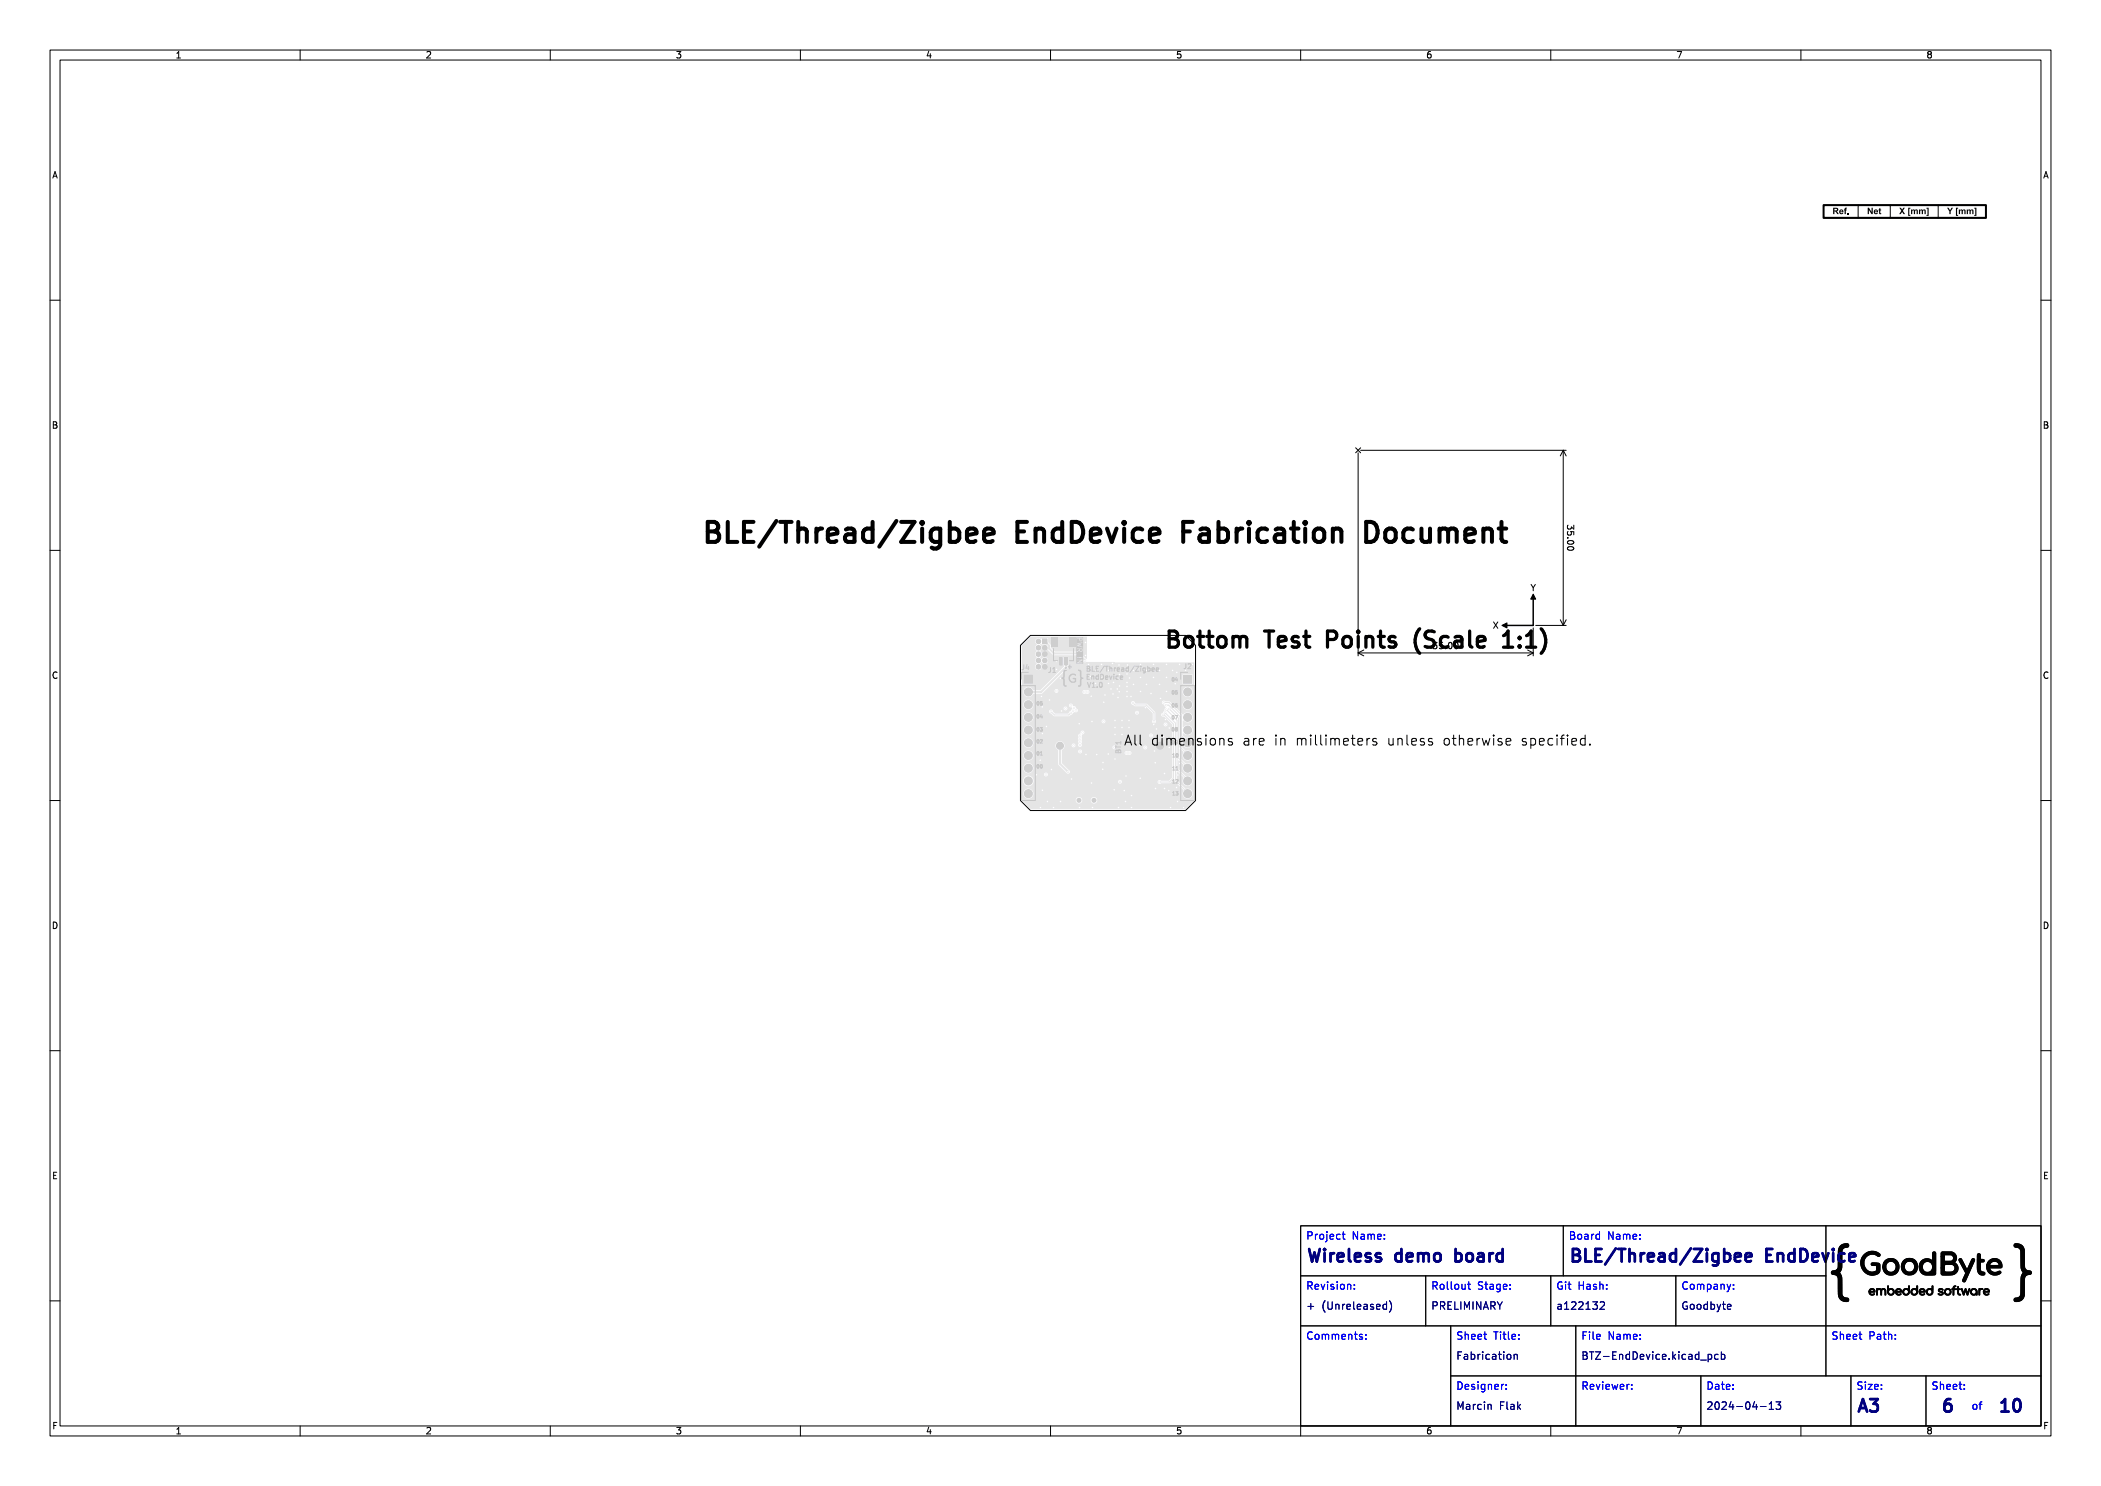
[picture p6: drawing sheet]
<svg xmlns="http://www.w3.org/2000/svg" width="420mm" height="297mm" viewBox="0 0 420 297" stroke-linecap="round" stroke-linejoin="round" font-family="sans-serif">
<defs><g id="words">
<text font-size="5.3" fill="#fff" x="140" y="108.5">BLE/Thread/Zigbee EndDevice Fabrication Document</text>
<text font-size="4.3" fill="#fff" x="232.5" y="129.5">Bottom Test Points (Scale 1:1)</text>
<g font-size="3.3" fill="#fff">
<text x="261" y="252.2">Wireless demo board</text>
<text x="313.5" y="252.2">BLE/Thread/Zigbee EndDevice</text>
<text x="371" y="282.2">A3</text>
<text x="388.4" y="282.2">6</text>
<text x="400" y="282.2">10</text>
</g>
<text font-size="2.7" fill="#fff" x="222.5" y="149">All dimensions are in millimeters unless otherwise specified.</text>
<g font-size="2" fill="#fff">
<text x="261" y="247.7">Project Name:</text>
<text x="313.5" y="247.7">Board Name:</text>
<text x="261" y="257.7">Revision:</text>
<text x="286" y="257.7">Rollout Stage:</text>
<text x="311" y="257.7">Git Hash:</text>
<text x="336" y="257.7">Company:</text>
<text x="261" y="261.7">+ (Unreleased)</text>
<text x="286" y="261.7">PRELIMINARY</text>
<text x="311" y="261.7">a122132</text>
<text x="336" y="261.7">Goodbyte</text>
<text x="261" y="267.7">Comments:</text>
<text x="291" y="267.7">Sheet Title:</text>
<text x="316" y="267.7">File Name:</text>
<text x="366" y="267.7">Sheet Path:</text>
<text x="291" y="271.7">Fabrication</text>
<text x="316" y="271.7">BTZ-EndDevice.kicad_pcb</text>
<text x="291" y="277.7">Designer:</text>
<text x="291" y="281.7">Marcin Flak</text>
<text x="316" y="277.7">Reviewer:</text>
<text x="341" y="281.7">2024-04-13</text>
<text x="341" y="277.7">Date:</text>
<text x="371" y="277.7">Size:</text>
<text x="386" y="277.7">Sheet:</text>
<text x="394" y="281.7">of</text>
</g>
<g font-size="1.7" fill="#fff">
<text x="35" y="11.6">1</text>
<text x="85" y="11.6">2</text>
<text x="135" y="11.6">3</text>
<text x="185" y="11.6">4</text>
<text x="235" y="11.6">5</text>
<text x="285" y="11.6">6</text>
<text x="335" y="11.6">7</text>
<text x="385" y="11.6">8</text>
<text x="10.5" y="35.6">A</text>
<text x="408.5" y="35.6">A</text>
<text x="10.5" y="85.6">B</text>
<text x="408.5" y="85.6">B</text>
<text x="313.3" y="105" transform="rotate(90 313.3 105)">35.00</text>
<text x="306" y="118.1">Y</text>
<text x="298.5" y="125.6">X</text>
<text x="286.4" y="129.7">35.00</text>
<text x="10.5" y="135.6">C</text>
<text x="408.5" y="135.6">C</text>
<text x="10.5" y="185.6">D</text>
<text x="408.5" y="185.6">D</text>
<text x="10.5" y="235.6">E</text>
<text x="408.5" y="235.6">E</text>
<text x="10.5" y="285.6">F</text>
<text x="35" y="286.7">1</text>
<text x="85" y="286.7">2</text>
<text x="135" y="286.7">3</text>
<text x="185" y="286.7">4</text>
<text x="235" y="286.7">5</text>
<text x="285" y="286.7">6</text>
<text x="335" y="286.7">7</text>
<text x="385" y="286.7">8</text>
<text x="408.5" y="285.6">F</text>
</g>
<g font-size="1.3" fill="#fff">
<text x="204.2" y="133.9">J4</text>
<text x="209.5" y="134.4">J1</text>
<text x="217" y="135.9">EndDevice</text>
<text x="217" y="134.3">BLE/Thread/Zigbee</text>
<text x="217.2" y="137.5">V1.0</text>
<text x="236.6" y="133.7">J2</text>
</g>
<g font-size=".9" fill="#fff">
<text x="207.5" y="141">05</text>
<text x="234.1" y="141.4">06</text>
<text x="234.1" y="143.7">07</text>
<text x="234.1" y="146.2">08</text>
<text x="234.1" y="148.8">09</text>
<text x="234.2" y="151.3">10</text>
<text x="234.2" y="153.9">11</text>
<text x="234.2" y="156.6">12</text>
</g>
</g></defs>
<path d="M204 129l2-2h31l2 2v31l-2 2h-31l-2-2z" fill="none" stroke="#000" stroke-width=".2"/>
<g fill="#e5e5e5">
<path d="M208.4 127.7h1v1h-1z" fill-rule="evenodd"/>
<path d="M221.9 132.3h.9v.5h-.9z" fill-rule="evenodd"/>
<path d="M204.7 134.9h1.7v1.7h-1.7z" fill-rule="evenodd"/>
<path d="M212.8 131.4h.6v1.6h-.6z" fill-rule="evenodd"/>
<path d="M211.8 131.4h.6v1.6h-.6z" fill-rule="evenodd"/>
<path d="M213.8 127.4h1.2v1.8h-1.2z" fill-rule="evenodd"/>
<path d="M210.2 127.4h1.2v1.8h-1.2z" fill-rule="evenodd"/>
<path d="M236.6 134.9h1.7v1.7h-1.7z" fill-rule="evenodd"/>
</g>
<g fill="#e5e5e5">
<circle cx="207.6" cy="128.2" r=".5"/>
<circle cx="208.9" cy="129.5" r=".5"/>
<circle cx="207.6" cy="129.5" r=".5"/>
<circle cx="208.9" cy="130.7" r=".5"/>
<circle cx="207.6" cy="130.7" r=".5"/>
<circle cx="208.9" cy="132" r=".5"/>
<circle cx="207.6" cy="132" r=".5"/>
<circle cx="208.9" cy="133.3" r=".5"/>
<circle cx="207.6" cy="133.3" r=".5"/>
<circle cx="205.6" cy="138.3" r=".85"/>
<circle cx="205.6" cy="140.8" r=".85"/>
<circle cx="205.6" cy="143.4" r=".85"/>
<circle cx="205.6" cy="145.9" r=".85"/>
<circle cx="205.6" cy="148.5" r=".85"/>
<circle cx="205.6" cy="151" r=".85"/>
<circle cx="205.6" cy="153.5" r=".85"/>
<circle cx="205.6" cy="156.1" r=".85"/>
<circle cx="205.6" cy="158.6" r=".85"/>
<circle cx="237.4" cy="138.3" r=".85"/>
<circle cx="237.4" cy="140.8" r=".85"/>
<circle cx="237.4" cy="143.4" r=".85"/>
<circle cx="237.4" cy="145.9" r=".85"/>
<circle cx="237.4" cy="148.5" r=".85"/>
<circle cx="237.4" cy="151" r=".85"/>
<circle cx="237.4" cy="153.5" r=".85"/>
<circle cx="237.4" cy="156.1" r=".85"/>
<circle cx="237.4" cy="158.6" r=".85"/>
<circle cx="211.9" cy="149.1" r=".75"/>
<circle cx="231.9" cy="149" r=".75"/>
<circle cx="223.6" cy="135.7" r=".23"/>
<circle cx="220.9" cy="138.9" r=".22"/>
<circle cx="222.9" cy="144" r=".23"/>
<circle cx="222.9" cy="145.4" r=".23"/>
<circle cx="224.3" cy="145.4" r=".23"/>
<circle cx="229.2" cy="134" r=".22"/>
<circle cx="208" cy="161.4" r=".22"/>
<circle cx="225.3" cy="134.7" r=".22"/>
<circle cx="214.2" cy="155.7" r=".22"/>
<circle cx="223.8" cy="137.1" r=".23"/>
<circle cx="212" cy="160.2" r=".22"/>
<circle cx="223.8" cy="134.8" r=".22"/>
<circle cx="233.7" cy="149.4" r=".22"/>
<circle cx="226.6" cy="134" r=".23"/>
<circle cx="230.9" cy="152.5" r=".23"/>
<circle cx="230.1" cy="138.6" r=".23"/>
<circle cx="223.7" cy="132.9" r=".23"/>
<circle cx="223.5" cy="139.4" r=".22"/>
<circle cx="219.2" cy="150.8" r=".22"/>
<circle cx="229.2" cy="136.8" r=".23"/>
<circle cx="224.7" cy="158" r=".22"/>
<circle cx="221.6" cy="134" r=".22"/>
<circle cx="225.7" cy="144" r=".23"/>
<circle cx="212" cy="135.6" r=".23"/>
<circle cx="235.4" cy="154.9" r=".22"/>
<circle cx="225.2" cy="133.7" r=".23"/>
<circle cx="208.4" cy="146.6" r=".23"/>
<circle cx="231.8" cy="136.8" r=".22"/>
<circle cx="225.3" cy="137.2" r=".22"/>
<circle cx="230.6" cy="144.8" r=".22"/>
<circle cx="221.6" cy="136.6" r=".23"/>
<circle cx="212.2" cy="142.1" r=".22"/>
<circle cx="224.3" cy="144" r=".23"/>
<circle cx="225.4" cy="132.9" r=".23"/>
<circle cx="209.4" cy="160.2" r=".22"/>
<circle cx="232.8" cy="154.6" r=".23"/>
<circle cx="232.8" cy="157.6" r=".23"/>
<circle cx="218.4" cy="161.4" r=".22"/>
<circle cx="235.2" cy="157.4" r=".22"/>
<circle cx="218.2" cy="156.5" r=".23"/>
<circle cx="223.8" cy="133.7" r=".22"/>
<circle cx="215.8" cy="134" r=".23"/>
<circle cx="225.7" cy="145.4" r=".23"/>
<circle cx="209.8" cy="139.9" r=".22"/>
<circle cx="215.7" cy="144.6" r=".22"/>
<circle cx="222.9" cy="146.8" r=".23"/>
<circle cx="209.2" cy="145.2" r=".22"/>
<circle cx="230.6" cy="135.4" r=".22"/>
<circle cx="220.6" cy="140.3" r=".22"/>
<circle cx="228" cy="138.2" r=".23"/>
<circle cx="222.6" cy="136.4" r=".23"/>
<circle cx="220.2" cy="132.8" r=".22"/>
<circle cx="233.7" cy="145.5" r=".22"/>
<circle cx="226.6" cy="136.8" r=".23"/>
<circle cx="225" cy="160.2" r=".22"/>
<circle cx="222.1" cy="137.7" r=".23"/>
<circle cx="217" cy="128.4" r=".22"/>
<circle cx="230.8" cy="150.1" r=".23"/>
<circle cx="227.8" cy="149" r=".23"/>
<circle cx="228" cy="135.4" r=".23"/>
<circle cx="210.6" cy="161.4" r=".22"/>
<circle cx="219" cy="136.6" r=".23"/>
<circle cx="223.6" cy="161.4" r=".23"/>
<circle cx="233" cy="143.8" r=".23"/>
<circle cx="218.3" cy="144.2" r=".23"/>
<circle cx="222.5" cy="138.7" r=".23"/>
<circle cx="208.4" cy="141.3" r=".22"/>
<circle cx="226.2" cy="161.4" r=".22"/>
<circle cx="226.2" cy="159" r=".23"/>
<circle cx="211.2" cy="132.2" r=".22"/>
<circle cx="208.4" cy="157.9" r=".23"/>
<circle cx="217.6" cy="132.8" r=".23"/>
<circle cx="230.6" cy="132.8" r=".22"/>
<circle cx="220.5" cy="152.4" r=".22"/>
<circle cx="225.1" cy="155.1" r=".23"/>
<circle cx="222.9" cy="151.7" r=".22"/>
<circle cx="218" cy="135.2" r=".23"/>
<circle cx="208.2" cy="139.2" r=".22"/>
<circle cx="231.8" cy="134" r=".22"/>
<circle cx="211.2" cy="133.8" r=".22"/>
<circle cx="207.2" cy="154.8" r=".22"/>
<circle cx="220.2" cy="135.4" r=".22"/>
<circle cx="228" cy="132.8" r=".22"/>
<circle cx="207.9" cy="152" r=".23"/>
<circle cx="219" cy="134" r=".23"/>
<circle cx="223.7" cy="138.2" r=".22"/>
<circle cx="233.2" cy="138.2" r=".23"/>
<circle cx="233.2" cy="132.8" r=".22"/>
<circle cx="233.6" cy="158" r=".23"/>
<circle cx="225.8" cy="135.5" r=".22"/>
<circle cx="231.2" cy="145.7" r=".23"/>
<circle cx="218.1" cy="139.1" r=".22"/>
<circle cx="238.4" cy="132.8" r=".23"/>
<circle cx="233.2" cy="135.4" r=".23"/>
<circle cx="237" cy="134" r=".23"/>
<circle cx="235.4" cy="160.2" r=".23"/>
<circle cx="231" cy="157.6" r=".23"/>
<circle cx="234.4" cy="134" r=".22"/>
<circle cx="236.6" cy="161.4" r=".22"/>
<circle cx="235.8" cy="132.8" r=".23"/>
<circle cx="225.3" cy="136.4" r=".22"/>
<circle cx="232" cy="139.6" r=".22"/>
<circle cx="217" cy="131" r=".22"/>
<circle cx="234.9" cy="136.7" r=".22"/>
<circle cx="232.6" cy="147.2" r=".23"/>
<circle cx="224.3" cy="146.8" r=".23"/>
<circle cx="222.7" cy="157.8" r=".22"/>
<circle cx="227.1" cy="148.3" r=".23"/>
<circle cx="220.4" cy="153.7" r=".23"/>
<circle cx="225.3" cy="138.2" r=".23"/>
<circle cx="217.1" cy="150.8" r=".23"/>
<circle cx="227.9" cy="155.6" r=".22"/>
<circle cx="223.3" cy="137.7" r=".23"/>
<circle cx="215.8" cy="161.4" r=".22"/>
<circle cx="226.1" cy="139.2" r=".23"/>
<circle cx="221.5" cy="150.7" r=".22"/>
<circle cx="210.2" cy="153.8" r=".22"/>
<circle cx="235.8" cy="152.6" r=".23"/>
<circle cx="229" cy="141.4" r=".22"/>
<circle cx="225.3" cy="139.2" r=".22"/>
<circle cx="234" cy="161.4" r=".22"/>
<circle cx="225.7" cy="146.8" r=".23"/>
<circle cx="235.2" cy="134.4" r=".22"/>
<circle cx="223.9" cy="156.3" r=".22"/>
<circle cx="222.8" cy="149.4" r=".22"/>
<circle cx="220.6" cy="144.2" r=".22"/>
<circle cx="228.9" cy="149.4" r=".22"/>
<circle cx="227.3" cy="142.4" r=".23"/>
<circle cx="216.9" cy="132" r=".23"/>
<circle cx="230.7" cy="144.2" r=".23"/>
<circle cx="226.5" cy="140.5" r=".22"/>
<circle cx="233" cy="144.8" r=".22"/>
<circle cx="230.1" cy="147" r=".23"/>
<circle cx="214.6" cy="149" r=".23"/>
<circle cx="215.9" cy="148.9" r=".22"/>
<circle cx="215.9" cy="150.2" r=".22"/>
<circle cx="215.9" cy="147.6" r=".22"/>
<circle cx="215.9" cy="147" r=".22"/>
<circle cx="215.9" cy="148.2" r=".23"/>
<circle cx="213.5" cy="154.3" r=".23"/>
<circle cx="215.1" cy="142" r=".23"/>
<circle cx="214.5" cy="142.1" r=".22"/>
<circle cx="213" cy="141.6" r=".23"/>
<circle cx="214.1" cy="141" r=".23"/>
<circle cx="233.1" cy="140.9" r=".23"/>
<circle cx="233.7" cy="141.7" r=".23"/>
<circle cx="232.6" cy="140.4" r=".22"/>
<circle cx="209.1" cy="154.8" r=".23"/>
<circle cx="216.4" cy="146.4" r=".22"/>
<circle cx="210.1" cy="142.2" r=".22"/>
<circle cx="214.1" cy="142.5" r=".23"/>
<circle cx="211.2" cy="138.1" r=".22"/>
<circle cx="214.7" cy="141.5" r=".22"/>
<circle cx="233.2" cy="141.8" r=".22"/>
<circle cx="232.9" cy="142.4" r=".22"/>
<circle cx="232.5" cy="142.9" r=".22"/>
<circle cx="231.8" cy="156.3" r=".22"/>
<circle cx="216.8" cy="138.3" r=".22"/>
<circle cx="225.8" cy="150.5" r=".22"/>
<circle cx="217.4" cy="138.3" r=".22"/>
<circle cx="225.2" cy="150.5" r=".23"/>
</g>
<path d="M208.9 128.2l.8 .9v.5l1 1h4.8l1.4 1.4M213.1 132.2v1.1l-5 5h-2.5M211.9 149.1v3.5l1.6 1.6" fill="none" stroke="#e5e5e5" stroke-width=".4"/>
<path d="M210.1 142.2l.7 .7h2.8l.5-.4M226.5 140.5l.4 .4h2.2l1.6 1.6v1.7M232.5 142.9h.2l1.9 1.9v10.7l-.8 .8h-2M232.6 140.4h1.1l2.5 2.5v4.1l1.5 1.5M232.9 142.4l2.1 2.1v11.5l2.7 2.7M233.1 140.9h.1M233.1 140.9h.5l2.3 2.3v6.1l1.8 1.8M233.2 141.8h.1M233.2 141.8l2.1 2.2v9.8l2.4 2.4M233.7 141.7l1.9 1.8v8l2.1 2.1M236.2 143.1h.1" fill="none" stroke="#e5e5e5" stroke-width=".2"/>
<path d="M204.3 129.1l1.8-1.8h11.1l.1 .1v4.2h-.3l-1.5-1.4h-4.6l-.8-.7v-.6l-.6-.5v-.8l-1.2-.1-.2 .2a.72 .72 0 0 0-1.1 .1 .72 .72 0 0 0 .2 1.1v.1a.82 .82 0 0 0 0 1.2 .82 .82 0 0 0 0 1.2 .8 .8 0 0 0 0 1.3 .68 .68 0 0 0 0 1 .68 .68 0 0 0 1-.1 .68 .68 0 0 0-.3-1l.3-.3a.7 .7 0 0 0 1.1 .2 .7 .7 0 0 0 0-1 .7 .7 0 0 0-1.1 .2l-.3-.3 .1-.1a.82 .82 0 0 0-.1-1.2 .86 .86 0 0 0 0-1.3l.2-.1 .2 .2h.7l.3 .3 .1 .7 1.1 1 4.8 .1 1.5 1.4 .4-.1 21.4 .1 .1 .6h-25.2v-1.6l-.7-.1-.2 .1 .1 1.8-4.7 4.7h-1.4a1.03 1.03 0 0 0-1.5-.6 1.03 1.03 0 0 0-.3 1.5 1.03 1.03 0 0 0 1.6 .1l.2-.2 1.8-.1 5-5 .1-.6h25.2v3.6h-.3v-1.8l-1.9-.1-.1 .2v1.8l1.9 .1 .4-.2v1.6h-.3v-.2a1.01 1.01 0 0 0-1.1-.7 1.01 1.01 0 0 0-.9 .9h-18.6l-.4-.3-.9 .1h-5a.39 .39 0 0 0-.6-.2 .39 .39 0 0 0 .2 .7 .39 .39 0 0 0 .5-.5l4.9 .1a.45 .45 0 0 0 .1 .5 .45 .45 0 0 0 .6 0 .39 .39 0 0 0 .4 0 .39 .39 0 0 0 .2-.4h18.6v.2a1.02 1.02 0 0 0 1.1 .9 1.02 1.02 0 0 0 .9-1.1h.3v2.5h-.3v-.2a1.02 1.02 0 0 0-1.7-.4 1.02 1.02 0 0 0 .3 1.7 1.02 1.02 0 0 0 1.4-1.1h.3v2.6h-.3v-.2a1.11 1.11 0 0 0-2-.3l-2.6-2.6h-.8a.42 .42 0 0 0-.7 .1 .42 .42 0 0 0 .4 .5l.1 .4a.26 .26 0 0 1 .2 .2 .26 .26 0 0 1-.2 .3l-.3 .7a.46 .46 0 0 0-.4 .5 .46 .46 0 0 0 .6 .3l1 .9h-2.6l-.2-1.8-1.6-1.6-2.4-.1a.41 .41 0 0 0-.4-.5 .41 .41 0 0 0-.4 .4 .41 .41 0 0 0 .4 .4l.3 .3h2.2l.8 .7h-14.3l-.6-.7-.3-.1a.69 .69 0 0 0-.8-.4h-7.2a1.02 1.02 0 0 0-1.6-.7 1.02 1.02 0 0 0 0 1.7 1.02 1.02 0 0 0 1.6-.8v-.2h7.2a.45 .45 0 0 0 0 .6 .45 .45 0 0 0 .5 .1v.1h-.9a.39 .39 0 0 0-.6-.2 .39 .39 0 0 0 0 .6 .39 .39 0 0 0 .6-.2v-.2l.9 .1-.8 1h-2.6l-.4-.3a.41 .41 0 0 0-.4-.5 .41 .41 0 0 0-.4 .4 .41 .41 0 0 0 .4 .4l.6 .6h3l.7-.5a.72 .72 0 0 1 .8-.4l.3-.4h14.3l.5 .5h-2.6a.39 .39 0 0 0-.6-.3 .39 .39 0 0 0 0 .7 .39 .39 0 0 0 .6-.3v-.1h2.6l.1 .2v.7h-23.8l-.1-.2a1.02 1.02 0 0 0-1.6-.5 1.02 1.02 0 0 0 .3 1.7 1.02 1.02 0 0 0 1.4-1h23.8l-.1 .8h-9.3a.39 .39 0 0 0-.6-.3 .39 .39 0 0 0 0 .7 .39 .39 0 0 0 .6-.3v-.1h9.3a.39 .39 0 0 0 .4 .5 .39 .39 0 0 0 .4-.5h2.6l.6 .6h-1a.39 .39 0 0 0-.6-.2 .39 .39 0 0 0 .2 .7 .39 .39 0 0 0 .5-.5l.9 .1 .1 1h-27.8l-.1-.2a1.02 1.02 0 0 0-1.6-.4 1.02 1.02 0 0 0 .3 1.7 1.02 1.02 0 0 0 1.4-1.1h27.8v.5h-17.7a.44 .44 0 0 0-.5-.2 .44 .44 0 0 0-.2 .5h-.1a.51 .51 0 0 0-.3 .8l-.1 .9 .1 .3-.1 .3-.5-.1a.39 .39 0 0 0-.7-.1 .39 .39 0 0 0 .2 .7 .39 .39 0 0 0 .5-.5l.5 .1a.41 .41 0 0 0 .6 .2 .41 .41 0 0 0 .1-.7l.1-.2v-.8a.6 .6 0 0 1 .4-.9l.1-.3h17.6v.6h-3.9a.39 .39 0 0 0-.6-.2 .39 .39 0 0 0 0 .6 .39 .39 0 0 0 .6-.2v-.2h3.9v2.4h-5.1l-.1-.2a.39 .39 0 0 0-.6 .2h-5.5a.39 .39 0 0 0-.6-.2 .39 .39 0 0 0 .2 .7 .39 .39 0 0 0 .4-.5h5.5a.39 .39 0 0 0 .3 .5 .39 .39 0 0 0 .4-.5h5.1v1.1h-8.2l-.4-.3h-9.5a.39 .39 0 0 0-.6-.2 .39 .39 0 0 0 0 .6 .39 .39 0 0 0 .6-.2v-.2h8.7a.42 .42 0 0 0-.1 .7 .42 .42 0 0 0 .7 0 .39 .39 0 0 0 .4 0 .39 .39 0 0 0 .2-.4h8.2v3.8h-20.5l-1.6-1.7-.1-2.5a.94 .94 0 0 0 .5-1.4 .94 .94 0 0 0-1.4-.2h-4.7l-.1-.2a1.02 1.02 0 0 0-1.6-.5 1.02 1.02 0 0 0 .3 1.7 1.02 1.02 0 0 0 1.4-1h4.7l-.1 .1a1.01 1.01 0 0 0 .3 1.5v.9h-4.9a1.02 1.02 0 0 0-1.6-.8 1.02 1.02 0 0 0 0 1.8 1.02 1.02 0 0 0 1.6-.8v-.2h4.9v1.8l.7 .7h-5.6l-.1-.2a1.02 1.02 0 0 0-1.6-.4 1.02 1.02 0 0 0 .3 1.7 1.02 1.02 0 0 0 1.4-1.1h5.6l.9 1a.39 .39 0 0 0 .5 .2 .39 .39 0 0 0 .3-.4h20.5v.5h-25a.39 .39 0 0 0-.6-.2 .39 .39 0 0 0 .2 .7 .39 .39 0 0 0 .5-.5h24.9v.6l-.7 .7-1.6 .1-.4-.2-.3 .3h-7.1l-.4-.3-.3 .1h-17v-.2a1.06 1.06 0 0 0-1.8-.5 1.06 1.06 0 0 0 .4 1.8 1.06 1.06 0 0 0 1.4-1.1h17a.39 .39 0 0 0 .2 .6 .39 .39 0 0 0 .5-.4h7.1a.41 .41 0 0 0 .3 .5 .41 .41 0 0 0 .4-.2h1.7l.9-.7 .1 .3 1.8 1.8-.2 .6h-29.8a1.02 1.02 0 0 0-1.6-.7 1.02 1.02 0 0 0 0 1.7 1.02 1.02 0 0 0 1.6-.8v-.2h29.8a1.03 1.03 0 0 0 1.2 1.1 1.03 1.03 0 0 0 .8-1.4 1.03 1.03 0 0 0-1.4-.6l-1.8-1.7v-1.6l.2-.1 1.2 1.2a1.03 1.03 0 0 0 .2 1.6 1.03 1.03 0 0 0 1.5-.6 1.03 1.03 0 0 0-.8-1.3h-.5l-1.5-1.4v-1.7h.2l.9 .8a1.07 1.07 0 0 0 .1 1.5 1.07 1.07 0 0 0 1.5-.1 1.07 1.07 0 0 0 0-1.3 1.07 1.07 0 0 0-1.2-.3l-1.2-1.2 .1-1.6h.1l.6 .5a1.03 1.03 0 0 0 .2 1.6 1.03 1.03 0 0 0 1.5-.5 1.03 1.03 0 0 0-.8-1.4h-.5l-.9-.8v-1.6l.2-.1a.53 .53 0 0 1 .1 .9 1.03 1.03 0 0 0 1.2 1 1.03 1.03 0 0 0 .8-1.3 1.03 1.03 0 0 0-1.4-.6l-.6-.5 .1-.5a1.06 1.06 0 0 0 1.6 .2 1.06 1.06 0 0 0 0-1.6 1.06 1.06 0 0 0-1.6 .2l-.1-1.2 .2-.1a1.03 1.03 0 0 0 1.2 .3 1.03 1.03 0 0 0 .6-1h.3v16.5l-.1 .2h-19.3a.65 .65 0 0 0-.6-.7 .65 .65 0 0 0-.7 .7h-1.7v-.1a.65 .65 0 0 0-1-.5 .65 .65 0 0 0 0 1.1 .65 .65 0 0 0 1-.5h1.7l.2 .4 .3 .2a.65 .65 0 0 0 .8-.6h19.3l-1.8 1.7h-30.7l-1.9-1.9z" fill-rule="evenodd" fill="#e5e5e5"/>
<g fill="#fff">
<circle cx="223.6" cy="135.7" r=".15"/>
<circle cx="220.9" cy="138.9" r=".15"/>
<circle cx="222.9" cy="144" r=".15"/>
<circle cx="222.9" cy="145.4" r=".15"/>
<circle cx="224.3" cy="145.4" r=".15"/>
<circle cx="229.2" cy="134" r=".15"/>
<circle cx="208" cy="161.4" r=".15"/>
<circle cx="225.3" cy="134.7" r=".15"/>
<circle cx="214.2" cy="155.7" r=".15"/>
<circle cx="223.8" cy="137.1" r=".15"/>
<circle cx="212" cy="160.2" r=".15"/>
<circle cx="223.8" cy="134.8" r=".15"/>
<circle cx="233.7" cy="149.4" r=".15"/>
<circle cx="226.6" cy="134" r=".15"/>
<circle cx="230.9" cy="152.4" r=".15"/>
<circle cx="230.1" cy="138.6" r=".15"/>
<circle cx="223.7" cy="132.9" r=".15"/>
<circle cx="223.5" cy="139.4" r=".15"/>
<circle cx="219.2" cy="150.8" r=".15"/>
<circle cx="229.2" cy="136.8" r=".15"/>
<circle cx="224.7" cy="158" r=".15"/>
<circle cx="221.6" cy="134" r=".15"/>
<circle cx="225.7" cy="144" r=".15"/>
<circle cx="212" cy="135.6" r=".15"/>
<circle cx="235.4" cy="154.9" r=".15"/>
<circle cx="225.2" cy="133.7" r=".15"/>
<circle cx="208.4" cy="146.6" r=".15"/>
<circle cx="231.8" cy="136.8" r=".15"/>
<circle cx="225.3" cy="137.2" r=".15"/>
<circle cx="230.6" cy="144.8" r=".15"/>
<circle cx="221.6" cy="136.6" r=".15"/>
<circle cx="212.2" cy="142.1" r=".15"/>
<circle cx="224.3" cy="144" r=".15"/>
<circle cx="225.4" cy="132.9" r=".15"/>
<circle cx="209.4" cy="160.2" r=".15"/>
<circle cx="232.8" cy="154.6" r=".15"/>
<circle cx="232.8" cy="157.6" r=".15"/>
<circle cx="218.4" cy="161.4" r=".15"/>
<circle cx="235.2" cy="157.4" r=".15"/>
<circle cx="218.2" cy="156.5" r=".15"/>
<circle cx="223.8" cy="133.7" r=".15"/>
<circle cx="215.8" cy="134" r=".15"/>
<circle cx="225.7" cy="145.4" r=".15"/>
<circle cx="209.8" cy="139.9" r=".15"/>
<circle cx="215.7" cy="144.6" r=".15"/>
<circle cx="222.9" cy="146.8" r=".15"/>
<circle cx="209.2" cy="145.2" r=".15"/>
<circle cx="230.6" cy="135.4" r=".15"/>
<circle cx="220.6" cy="140.4" r=".15"/>
<circle cx="228" cy="138.2" r=".15"/>
<circle cx="222.6" cy="136.4" r=".15"/>
<circle cx="220.2" cy="132.8" r=".15"/>
<circle cx="233.7" cy="145.5" r=".15"/>
<circle cx="226.6" cy="136.8" r=".15"/>
<circle cx="225" cy="160.2" r=".15"/>
<circle cx="222.1" cy="137.7" r=".15"/>
<circle cx="217" cy="128.4" r=".15"/>
<circle cx="230.8" cy="150.1" r=".15"/>
<circle cx="227.8" cy="149" r=".15"/>
<circle cx="228" cy="135.4" r=".15"/>
<circle cx="210.6" cy="161.4" r=".15"/>
<circle cx="219" cy="136.6" r=".15"/>
<circle cx="223.6" cy="161.4" r=".15"/>
<circle cx="233" cy="143.8" r=".15"/>
<circle cx="218.3" cy="144.2" r=".15"/>
<circle cx="222.5" cy="138.7" r=".15"/>
<circle cx="208.4" cy="141.3" r=".15"/>
<circle cx="226.2" cy="161.4" r=".15"/>
<circle cx="226.2" cy="159" r=".15"/>
<circle cx="211.2" cy="132.2" r=".15"/>
<circle cx="208.4" cy="157.9" r=".15"/>
<circle cx="217.6" cy="132.8" r=".15"/>
<circle cx="230.6" cy="132.8" r=".15"/>
<circle cx="220.5" cy="152.4" r=".15"/>
<circle cx="225.1" cy="155.1" r=".15"/>
<circle cx="222.9" cy="151.7" r=".15"/>
<circle cx="218" cy="135.2" r=".15"/>
<circle cx="208.2" cy="139.2" r=".15"/>
<circle cx="231.8" cy="134" r=".15"/>
<circle cx="211.2" cy="133.8" r=".15"/>
<circle cx="207.2" cy="154.9" r=".15"/>
<circle cx="220.2" cy="135.4" r=".15"/>
<circle cx="228" cy="132.8" r=".15"/>
<circle cx="207.9" cy="151.9" r=".15"/>
<circle cx="219" cy="134" r=".15"/>
<circle cx="223.7" cy="138.3" r=".15"/>
<circle cx="233.2" cy="138.2" r=".15"/>
<circle cx="233.2" cy="132.8" r=".15"/>
<circle cx="233.6" cy="158" r=".15"/>
<circle cx="225.8" cy="135.5" r=".15"/>
<circle cx="231.2" cy="145.7" r=".15"/>
<circle cx="218.1" cy="139.2" r=".15"/>
<circle cx="238.4" cy="132.8" r=".15"/>
<circle cx="233.2" cy="135.4" r=".15"/>
<circle cx="237" cy="134" r=".15"/>
<circle cx="235.4" cy="160.2" r=".15"/>
<circle cx="231" cy="157.6" r=".15"/>
<circle cx="234.4" cy="134" r=".15"/>
<circle cx="236.6" cy="161.4" r=".15"/>
<circle cx="235.8" cy="132.8" r=".15"/>
<circle cx="225.3" cy="136.4" r=".15"/>
<circle cx="232" cy="139.6" r=".15"/>
<circle cx="217" cy="131" r=".15"/>
<circle cx="234.9" cy="136.7" r=".15"/>
<circle cx="232.6" cy="147.2" r=".15"/>
<circle cx="224.3" cy="146.8" r=".15"/>
<circle cx="222.7" cy="157.9" r=".15"/>
<circle cx="227.1" cy="148.3" r=".15"/>
<circle cx="220.4" cy="153.8" r=".15"/>
<circle cx="225.3" cy="138.2" r=".15"/>
<circle cx="217.1" cy="150.8" r=".15"/>
<circle cx="227.9" cy="155.6" r=".15"/>
<circle cx="223.3" cy="137.7" r=".15"/>
<circle cx="215.8" cy="161.4" r=".15"/>
<circle cx="226.1" cy="139.2" r=".15"/>
<circle cx="221.5" cy="150.7" r=".15"/>
<circle cx="210.2" cy="153.8" r=".15"/>
<circle cx="235.8" cy="152.6" r=".15"/>
<circle cx="229" cy="141.4" r=".15"/>
<circle cx="225.3" cy="139.2" r=".15"/>
<circle cx="234" cy="161.4" r=".15"/>
<circle cx="225.7" cy="146.8" r=".15"/>
<circle cx="235.2" cy="134.4" r=".15"/>
<circle cx="223.9" cy="156.3" r=".15"/>
<circle cx="222.8" cy="149.4" r=".15"/>
<circle cx="220.6" cy="144.2" r=".15"/>
<circle cx="228.9" cy="149.4" r=".15"/>
<circle cx="227.3" cy="142.4" r=".15"/>
<circle cx="216.9" cy="132" r=".15"/>
<circle cx="230.7" cy="144.2" r=".15"/>
<circle cx="226.5" cy="140.5" r=".15"/>
<circle cx="233" cy="144.8" r=".15"/>
<circle cx="230.1" cy="147" r=".15"/>
<circle cx="214.6" cy="149" r=".15"/>
<circle cx="215.9" cy="148.9" r=".15"/>
<circle cx="215.9" cy="150.2" r=".15"/>
<circle cx="215.9" cy="147.6" r=".15"/>
<circle cx="215.9" cy="147" r=".15"/>
<circle cx="215.9" cy="148.2" r=".15"/>
<circle cx="213.5" cy="154.2" r=".15"/>
<circle cx="215.1" cy="142" r=".15"/>
<circle cx="214.5" cy="142.1" r=".15"/>
<circle cx="213" cy="141.6" r=".15"/>
<circle cx="214.1" cy="141" r=".15"/>
<circle cx="233.1" cy="140.9" r=".15"/>
<circle cx="233.7" cy="141.7" r=".15"/>
<circle cx="232.6" cy="140.4" r=".15"/>
<circle cx="209.1" cy="154.8" r=".15"/>
<circle cx="216.4" cy="146.4" r=".15"/>
<circle cx="210.1" cy="142.2" r=".15"/>
<circle cx="214.1" cy="142.5" r=".15"/>
<circle cx="211.2" cy="138.1" r=".15"/>
<circle cx="214.7" cy="141.5" r=".15"/>
<circle cx="233.2" cy="141.8" r=".15"/>
<circle cx="232.9" cy="142.4" r=".15"/>
<circle cx="232.5" cy="142.9" r=".15"/>
<circle cx="231.8" cy="156.3" r=".15"/>
<circle cx="216.8" cy="138.3" r=".15"/>
<circle cx="225.8" cy="150.5" r=".15"/>
<circle cx="217.4" cy="138.3" r=".15"/>
<circle cx="225.2" cy="150.5" r=".15"/>
<circle cx="208.9" cy="128.2" r=".33"/>
<circle cx="207.6" cy="128.2" r=".33"/>
<circle cx="208.9" cy="129.5" r=".32"/>
<circle cx="207.6" cy="129.5" r=".33"/>
<circle cx="208.9" cy="130.7" r=".32"/>
<circle cx="207.6" cy="130.7" r=".33"/>
<circle cx="208.9" cy="132" r=".32"/>
<circle cx="207.6" cy="132" r=".33"/>
<circle cx="208.9" cy="133.3" r=".33"/>
<circle cx="207.6" cy="133.3" r=".33"/>
<circle cx="215.7" cy="160" r=".45"/>
<circle cx="218.7" cy="160" r=".45"/>
<circle cx="222.4" cy="132.6" r=".15"/>
<circle cx="205.6" cy="135.8" r=".5"/>
<circle cx="205.6" cy="138.3" r=".5"/>
<circle cx="205.6" cy="140.8" r=".5"/>
<circle cx="205.6" cy="143.4" r=".5"/>
<circle cx="205.6" cy="145.9" r=".5"/>
<circle cx="205.6" cy="148.5" r=".5"/>
<circle cx="205.6" cy="151" r=".5"/>
<circle cx="205.6" cy="153.5" r=".5"/>
<circle cx="205.6" cy="156.1" r=".5"/>
<circle cx="205.6" cy="158.6" r=".5"/>
<circle cx="237.4" cy="135.8" r=".5"/>
<circle cx="237.4" cy="138.3" r=".5"/>
<circle cx="237.4" cy="140.8" r=".5"/>
<circle cx="237.4" cy="143.4" r=".5"/>
<circle cx="237.4" cy="145.9" r=".5"/>
<circle cx="237.4" cy="148.5" r=".5"/>
<circle cx="237.4" cy="151" r=".5"/>
<circle cx="237.4" cy="153.5" r=".5"/>
<circle cx="237.4" cy="156.1" r=".5"/>
<circle cx="237.4" cy="158.6" r=".5"/>
<circle cx="211.9" cy="149.1" r=".45"/>
<circle cx="231.9" cy="149.1" r=".45"/>
</g>
<g fill="#cecece">
<path d="M208.3 127.7h1.1v1h-1.1z" fill-rule="evenodd"/>
<path d="M204.7 134.9h1.8v1.7h-1.8z" fill-rule="evenodd"/>
<path d="M212.8 131.4h.6v1.6h-.7z" fill-rule="evenodd"/>
<path d="M211.8 131.4h.6v1.6h-.7z" fill-rule="evenodd"/>
<path d="M213.8 127.4h1.2v1.8h-1.2z" fill-rule="evenodd"/>
<path d="M210.2 127.4h1.2v1.8h-1.2z" fill-rule="evenodd"/>
<path d="M236.5 134.9h1.8v1.7h-1.8z" fill-rule="evenodd"/>
<path d="M212.8 131.4h.6v1.6h-.6z" fill-rule="evenodd"/>
<path d="M211.8 131.4h.6v1.6h-.6z" fill-rule="evenodd"/>
<path d="M213.8 127.4h1.2v1.8h-1.2z" fill-rule="evenodd"/>
<path d="M210.2 127.4h1.2v1.8h-1.2z" fill-rule="evenodd"/>
</g>
<g fill="#cecece">
<circle cx="207.6" cy="128.2" r=".55"/>
<circle cx="208.9" cy="129.5" r=".55"/>
<circle cx="207.6" cy="129.5" r=".55"/>
<circle cx="208.9" cy="130.7" r=".55"/>
<circle cx="207.6" cy="130.7" r=".55"/>
<circle cx="208.9" cy="132" r=".55"/>
<circle cx="207.6" cy="132" r=".55"/>
<circle cx="208.9" cy="133.3" r=".55"/>
<circle cx="207.6" cy="133.3" r=".55"/>
<circle cx="215.7" cy="160" r=".5"/>
<circle cx="218.7" cy="160" r=".5"/>
<circle cx="205.6" cy="138.3" r=".9"/>
<circle cx="205.6" cy="140.8" r=".9"/>
<circle cx="205.6" cy="143.4" r=".9"/>
<circle cx="205.6" cy="145.9" r=".9"/>
<circle cx="205.6" cy="148.5" r=".9"/>
<circle cx="205.6" cy="151" r=".9"/>
<circle cx="205.6" cy="153.5" r=".9"/>
<circle cx="205.6" cy="156.1" r=".9"/>
<circle cx="205.6" cy="158.6" r=".9"/>
<circle cx="237.4" cy="138.3" r=".9"/>
<circle cx="237.4" cy="140.8" r=".9"/>
<circle cx="237.4" cy="143.4" r=".9"/>
<circle cx="237.4" cy="145.9" r=".9"/>
<circle cx="237.4" cy="148.5" r=".9"/>
<circle cx="237.4" cy="151" r=".9"/>
<circle cx="237.4" cy="153.5" r=".9"/>
<circle cx="237.4" cy="156.1" r=".9"/>
<circle cx="237.4" cy="158.6" r=".9"/>
<circle cx="211.9" cy="149.1" r=".8"/>
<circle cx="231.9" cy="149.1" r=".8"/>
</g>
<g fill="none" stroke="#c7c7c7" stroke-width=".2">
<path d="M217.4 136.4l.3 1 .3-1M218.3 137.4h.6M218.3 136.7l.3-.3v1M219.3 137.3v.1M219.9 136.4h.1a.49 .49 0 0 1 .4 .5 .49 .49 0 0 1-.5 .4l-.1-.3zM207.4 145.5l.1-.1a.32 .32 0 0 1 .2 .4 .32 .32 0 0 1-.3 .2zM207.4 142.9l.1-.1a.32 .32 0 0 1 .2 .4 .32 .32 0 0 1-.3 .2zM207.4 152.9l.1-.1a.32 .32 0 0 1 .2 .4 .32 .32 0 0 1-.3 .3zM207.9 145.4h.5l-.3 .3h.2v.3h-.4M208 153.5h.1M208 152.9v.6M208.1 152.8a.34 .34 0 0 1 .3 .4 .34 .34 0 0 1-.3 .3"/>
<path d="M208.1 152.8l-.1 .1M208.1 142.8l-.1 .5h.4M208.3 143v.5"/>
</g>
<g fill="#c7c7c7">
<path d="M215.9 129.8h.4l-.1 .3h-.3z" fill-rule="evenodd"/>
<path d="M215.9 127.6h.4l-.1 .4h-.3z" fill-rule="evenodd"/>
<path d="M215.1 127.3h1.4v.2h-1.2v.1h.4v.4l.3 .2 .3-.1 .1-.6h.1v.9h-.2l-1 .3 .5 .2-.5 .1v.1l1.1 .3v-.2l-.8-.1 .5-.2-.5-.2 .9-.3v1.3l-1.2-.1v.1l.4 .1v.1l-.4 .4h.1l.3-.2 .2 .2h.3l.3-.6v1.7h-1.2h1.2v.5h-1.2v.1h.8l-.8 .5 1.1 .1-.1-.2h-.7l.9-.5v.8h-1.4z" fill-rule="evenodd"/>
</g>
<g fill="none" stroke="#c7c7c7" stroke-width=".2">
<path d="M204.2 137h2.7v23h-2.7zM204.7 132.9l-.1 .8-.3 .2M205.3 132.8l-.2 .7h.6M205.6 133.2v.7M205.6 134.4h-1.4v1.4M210 133.4v.9l-.4 .1M210.4 134.4h.6M210.4 133.7l.3-.3v1M213.5 133.3h.7M213.9 132.9v.8M217.3 133.2h.4l.1 .1-.1 .3 .1 .1 .1 .3-.2 .2h-.4zM217.3 133.6h.4"/>
<path d="M217.3 135.2h.4M217.8 134.8h-.5v1h.5M218.2 135.1v.7M218.2 135.2h.4l.1 .6M218.3 133.2v1h.5M219.1 133.6h.4M219.6 135.2l-.3-.1-.2 .2 .1 .4h.4M219.6 134.8v1M219.6 133.2h-.5v1h.5M220 134.8a.51 .51 0 0 1 .6 .5 .51 .51 0 0 1-.6 .5zM220.8 133.1l-.9 1.3M220.9 133.2h.6"/>
<path d="M221 135.4l.5-.1-.1-.1-.3-.1-.1 .1v.5h.4M221.2 133.2v1M221.8 135.1l.2 .7 .3-.7M221.8 133.2v1M221.8 133.6l.4-.1 .1 .7M222.7 134.8v.1M222.7 135.1v.7M222.8 133.5v.7M223 133.5l-.2 .2M223.3 133.8l.5-.1v-.2h-.3l-.2 .1 .1 .5h.4M223.6 135.2l-.3-.1-.2 .2 .1 .4h.4M223.9 135.4l.5-.1v-.1l-.3-.1-.2 .1 .1 .5h.4"/>
<path d="M224.2 133.5h.4l.1 .7M224.7 133.7l-.5 .2 .1 .3 .4-.1M225.6 133.5h-.3l-.2 .2 .1 .4h.4M225.6 133.2v1M226.8 133.1l-.9 1.3M227 133.2h.7l-.7 1h.7M228 133.2v.1M228 133.5v.7M228.9 133.5h-.2l-.2 .2 .1 .4h.3M228.9 133.5v.8l-.1 .2-.3-.1M229.4 133.5h.3l.2 .2-.1 .4h-.4M229.4 133.2v1"/>
<path d="M230.3 133.8l.5-.1-.1-.2h-.3l-.1 .1v.5h.4M231.1 133.8l.5-.1v-.2h-.3l-.2 .1 .1 .5h.4M234.4 138h.1a.32 .32 0 0 1 .2 .4 .32 .32 0 0 1-.3 .2zM234.4 135.4h.1a.32 .32 0 0 1 .2 .4 .32 .32 0 0 1-.3 .2zM235 138.3h.3l.1 .3-.2 .1-.2-.1M235 138.3h.1M235.1 135.4l-.1 .5h.4M235.3 135.7v.4M235.3 138h-.3v.3M237.1 132.7l-.1 .8-.3 .2M237.5 132.8l.4-.1 .2 .2-.7 .8h.7M207.4 150.3l.1-.1a.32 .32 0 0 1 .2 .4 .32 .32 0 0 1-.3 .2z"/>
<path d="M207.4 140.3l.1-.1a.32 .32 0 0 1 .2 .4 .32 .32 0 0 1-.3 .2zM207.4 147.9l.1-.1a.32 .32 0 0 1 .2 .4 .32 .32 0 0 1-.3 .2zM208 150.9h.4M208 150.4l.2-.2v.7M208 147.9l.2-.1 .2 .2-.5 .5h.5M208.3 140.2h-.3v.3h.3v.3h-.3M223 149v.6M223 149.3h1M223.1 150l.2-.1 .2 .2 .2-.2h.2l.1 .5h-1zM223.5 150.1v.3M224 148.4h-1l.3 .3M224 148.2v.5"/>
<path d="M234.4 140.6h.1a.32 .32 0 0 1 .2 .4 .32 .32 0 0 1-.3 .2zM234.4 143h.1a.32 .32 0 0 1 .2 .4 .32 .32 0 0 1-.3 .2zM234.4 145.4h.1a.32 .32 0 0 1 .2 .4 .32 .32 0 0 1-.3 .2zM234.4 148h.1a.32 .32 0 0 1 .2 .4 .32 .32 0 0 1-.3 .2zM234.4 153.9h.4M234.4 150.8l.2-.2v.7M234.4 153.4l.2-.2v.7M234.4 156l.2-.2v.7M234.4 158.4l.2-.2v.7M234.4 158.9h.4M234.4 156.5h.4M234.4 151.3h.4"/>
<path d="M234.9 143h.5l-.3 .7M235 140.9v.1M235 140.9h.3v.4l-.3-.1zM235.1 158.8l.3 .1M235.1 158.2h.4l-.2 .3h.2v.3M235.1 153.9h.4M235.1 153.4l.2-.2v.7M235.1 145.7l-.1-.1 .1-.2 .3 .1-.2 .2M235.1 145.7l-.1 .1 .1 .3 .3-.1-.2-.3M235.1 145.7h.1M235.2 150.7l.1-.1a.32 .32 0 0 1 .2 .4 .32 .32 0 0 1-.3 .2zM235.3 140.6h-.2l-.1 .3"/>
<path d="M235.4 148.3l-.4 .1v-.3l.2-.1 .2 .1-.1 .4-.3 .2M235.4 155.8l-.3 .1M235.4 155.8l.1 .1M235.5 155.9v.2l-.4 .4h.4M235.5 158.8l-.1 .1"/>
</g>
<g fill="#c7c7c7">
<path d="M213.9 134.9a.7 .7 0 0 1 1.2 .1 .67 .67 0 0 0-1.2 .4 .67 .67 0 0 0 .9 .7l.1-.3h-.2a.18 .18 0 0 1-.3-.1 .18 .18 0 0 1 .1-.3 .18 .18 0 0 1 .2 .1l.4 .1v.7a.93 .93 0 0 1-1.3-.2 .93 .93 0 0 1 .1-1.2z" fill-rule="evenodd"/>
<path d="M212.6 134l.3-.2a.22 .22 0 0 1 .3 .2 .22 .22 0 0 1-.3 .2l-.2 1.4 .2 .9a.46 .46 0 0 0 .3 .6 .45 .45 0 0 1-.6 0 .45 .45 0 0 1-.1-.6v-.1a.61 .61 0 0 0-.4-.8l.1-.1a.57 .57 0 0 0 .3-.9z" fill-rule="evenodd"/>
<path d="M215.5 133.8l.4 .1 .2 .2 .1 1.2a.24 .24 0 0 1 .4 .2 .25 .25 0 0 1-.4 .3v.8a.45 .45 0 0 1-.2 .5 .45 .45 0 0 1-.5 0l.4-.3 .1-1.3-.1-1.2-.4-.2z" fill-rule="evenodd"/>
</g>
<path d="M214.6 129.7v2.4h-.8" fill="none" stroke="#c7c7c7" stroke-width=".2"/>
<circle cx="213.1" cy="133.5" r=".05" fill="#c7c7c7"/>
<g fill="none" stroke="#c7c7c7" stroke-width=".2">
<path d="M210.6 129.7v2.4h.8M236 137h2.8v23h-2.8zM237.4 134.4h-1.4v1.4"/>
<circle cx="213.1" cy="133.5" r=".05"/>
</g>
<path d="M364.5 41h32.5v2.5h-32.5z" fill="none" stroke="#000" stroke-width=".4"/>
<g fill="none" stroke="#000" stroke-width=".2">
<path d="M10 10h400v277h-400zM12 12h396v273h-396zM35.3 11.6h.8M35.3 10.7l.4-.4v1.3M60 10v2M85.3 10.4l.5-.1 .3 .4-.8 .9h.8M110 10v2M135.3 10.3h.8l-.4 .5 .3 .1v.6l-.2 .1-.5-.1M160 10v2M185.7 10.2l-.4 1h.9M186 10.7v.9M210 10v2"/>
<path d="M236 10.3h-.6l-.1 .6 .2-.1 .5 .1 .1 .1-.1 .5-.2 .1-.5-.1M260 10v2M286 10.3l-.4 .1-.2 .2-.1 .7 .3 .3 .4-.1 .1-.5-.1-.1-.4-.1-.3 .2M310 10v2M335.3 10.3h.9l-.6 1.3M360 10v2M385.6 10.9l-.3 .2 .1 .4 .2 .1 .4-.1 .1-.2-.1-.3-.2-.1M385.6 10.9l-.3-.3 .3-.3h.2l.3 .2-.3 .4M385.6 10.9h.2M10.6 35.6l.4-1.3 .4 1.3M10.7 35.2h.6M408.6 35.6l.4-1.3 .4 1.3"/>
<path d="M408.7 35.2h.6M10 60h2M364.5 43.5h32.5M364.5 41h32.5M371.4 41v2.5M377.9 41v2.5M387.4 41v2.5M408 60h2M10.7 84.3h.4l.2 .2-.2 .4 .2 .1 .1 .3-.2 .3h-.5zM10.7 84.9h.4M271 89.5l1 1M271.5 90.5v40.6"/>
<path d="M272 89.5l-1 1M272 90h41.1M312.5 90v35M312.5 90l-.6 1.1M312.5 90l.6 1.1M408.6 84.3h.5l.2 .2-.2 .4 .2 .1 .1 .3-.3 .3h-.5zM408.6 84.9h.5M10 110h2M306.1 116.8l.4 .7M306.5 117.5v.6M306.9 116.8l-.4 .7M313.3 107.5h.2"/>
<path d="M313.4 108.2a.75 .75 0 0 1 1.2 .3 .72 .72 0 0 1-1.3-.2zM313.4 109.4a.75 .75 0 0 1 1.2 .3 .72 .72 0 0 1-1.3-.1zM313.5 105l-.2 .5 .3 .2h.4l.1-.4 .5 .4v-.7M313.5 106.2l-.2 .2 .2 .5 .4 .1 .2-.2v-.4l-.1-.2 .6 .1v.6M408 110h2M11.4 134.4a.62 .62 0 0 0-.9 .5 .62 .62 0 0 0 .7 .7l.2-.1M271.5 130.5h35M271.5 130.5l1.1 .6M272.6 129.9l-1.1 .6M286.4 128.4h.8l-.4 .5 .4 .1v.5l-.2 .2-.6-.2M288.4 128.4h-.6l-.1 .6 .2-.1h.4l.1 .2v.4l-.2 .2-.5-.2M289 129.5v.2"/>
<path d="M289.7 128.5l.1-.1a.68 .68 0 0 1 .5 .6 .68 .68 0 0 1-.5 .7l-.3-.5zM290.9 128.5l.1-.1a.68 .68 0 0 1 .5 .6 .68 .68 0 0 1-.5 .7l-.3-.5zM298.6 124.3l.8 1.3M299.4 124.3l-.8 1.3M305.4 129.9l1.1 .6M306.5 125.5v5.6M306.5 130.5l-1.1 .6M307 125h6.1M311.9 123.9l.6 1.1M313.1 123.9l-.6 1.1M409.4 134.4a.62 .62 0 0 0-.9 .5 .62 .62 0 0 0 .6 .7l.3-.1M10 160h2"/>
<path d="M224.9 148.9l.6-2 .7 2M225.1 148.3h.9M226.9 146.9v1.7l.3 .3M227.9 146.9v1.7l.3 .3M231.3 146.9v2M231.3 147.7l-.5-.1-.4 .4v.5l.2 .3h.7M232.3 146.9v.2M232.3 147.6v1.3M233.3 147.8a.5 .5 0 0 1 .8 .1M233.3 147.6v1.3M234.1 147.9l.3-.3 .5 .1 .1 1.2M234.1 147.9v1"/>
<path d="M235.8 148.3l1-.2-.1-.4-.6-.1-.3 .3 .1 .9h.8M237.6 147.8a.5 .5 0 0 1 .9 .1v1M237.6 147.6v1.3M240.1 147.7l-.5-.1-.3 .3 .1 .3 .7 .1v.5h-.8M241.1 146.9v.2M241.1 147.6v1.3M242.1 147.7a.54 .54 0 0 1 .9 .3v.5a.54 .54 0 0 1-.6 .4 .54 .54 0 0 1-.5-.4v-.5zM243.8 147.8a.5 .5 0 0 1 .9 .1v1M243.8 147.6v1.3M246.3 147.7l-.5-.1-.3 .3 .1 .3 .7 .1v.5h-.8M248.8 147.7h.7l.1 1.2M249.6 148.1l-.6 .1a.39 .39 0 0 0-.3 .3 .39 .39 0 0 0 .3 .4l.6-.1"/>
<path d="M250.6 147.6v1.3M251.2 147.6l-.4 .1-.2 .3M251.7 148.3l1-.2-.1-.4-.6-.1-.3 .3 .1 .9h.8M255.1 146.9v.2M255.1 147.6v1.3M256 147.8a.5 .5 0 0 1 .9 .1v1M256 147.6v1.3M259.3 147.8a.5 .5 0 0 1 .9 .1M259.3 147.6v1.3M260.2 147.9l.3-.3 .5 .1 .1 1.2M260.2 147.9v1M262 146.9v.2"/>
<path d="M262 147.6v1.3M263 146.9v1.7l.3 .3M264 146.9v1.7l.3 .3M265.1 146.9v.2M265.1 147.6v1.3M266 147.8a.5 .5 0 0 1 .9 .1M266 147.6v1.3M266.9 147.9l.3-.3 .4 .1 .1 1.2M266.9 147.9v1M268.6 148.3l.9-.2-.1-.4-.5-.1-.3 .3 .1 .9h.7M270.1 147.6h.8M270.4 146.9v1.7l.1 .2 .4 .1"/>
<path d="M271.4 148.3l1-.2-.1-.4-.6-.1-.3 .3 .1 .9h.8M273.3 147.6v1.3M273.8 147.6l-.4 .1-.1 .3M275.2 147.7l-.5-.1-.3 .3 .1 .3 .7 .1v.5h-.8M277.6 147.6l.1 1.2a.54 .54 0 0 0 .8-.1M278.5 147.6v1.3M279.4 147.8a.5 .5 0 0 1 .9 .1v1M279.4 147.6v1.3M281.3 146.9v1.7l.2 .3M282.2 148.3l1-.2-.1-.4-.6-.1-.3 .3 .1 .9h.8M284.7 147.7l-.5-.1-.3 .3 .1 .3 .7 .1v.5h-.8M286.3 147.7l-.5-.1-.3 .3 .1 .3 .7 .1v.5h-.8"/>
<path d="M288.8 147.8a.54 .54 0 0 1 .5-.2 .54 .54 0 0 1 .4 .4v.5a.54 .54 0 0 1-.5 .4 .54 .54 0 0 1-.5-.4zM290.3 147.6h.8M290.6 146.9v1.7l.1 .2 .4 .1M291.7 147.8a.5 .5 0 0 1 .9 .1v1M291.7 146.9v2M293.4 148.3l1-.2-.1-.4-.6-.1-.3 .3 .1 .9h.8M295.3 147.6v1.3M295.8 147.6l-.4 .1-.1 .3M296.3 147.6l.4 1.3 .4-.9 .3 .9 .4-1.3M298.6 146.9v.2M298.6 147.6v1.3M300.2 147.7l-.5-.1-.3 .3 .1 .3 .7 .1v.5h-.8"/>
<path d="M301.1 148.3l.9-.2-.1-.4-.6-.1-.2 .3 .1 .9h.7M305.1 147.7l-.5-.1-.3 .3 .1 .3 .7 .1v.5h-.8M306 147.7l.6-.1 .4 .4v.5l-.2 .3h-.8M306 147.6v2M307.7 148.3l1-.2-.1-.4-.6-.1-.3 .3 .1 .9h.8M310.4 147.7l-.6-.1-.4 .4v.5l.2 .3h.8M311.3 146.9v.2M311.3 147.6v1.3M311.9 147.6h.8M312.7 146.9l-.4 .1-.1 .2v1.7M313.3 146.9v.2M313.3 147.6v1.3"/>
<path d="M314.2 148.3l1-.2-.1-.4-.6-.1-.3 .3 .1 .9h.8M316.9 147.7l-.6-.1-.4 .4v.5l.2 .3h.8M316.9 146.9v2M317.8 148.7v.2M408 160h2M10.7 184.3a.66 .66 0 0 1 .7 .6 .66 .66 0 0 1-.7 .7zM408.6 184.3a.66 .66 0 0 1 .8 .6 .66 .66 0 0 1-.8 .7zM10 210h2M408 210h2M10.7 234.9h.5M11.3 234.3h-.6v1.3h.6M408.7 234.9h.4"/>
<path d="M409.3 234.3h-.6v1.3h.6M260 245h148v40h-148zM260 255h105M285 255v10M310 255v10M312.5 245v10M335 255v10M365 245v30M10 260h2M260 265h148M290 275h118M290 265v20"/>
<path d="M315 265v20M340 275v10M370 275v10M385 275v10M408 260h2M10.8 284.9h.4M11.4 284.3h-.6v1.3M35.3 285.7l.4-.4v1.3M35.3 286.6h.8M60 285v2M85.3 285.4l.5-.1 .3 .4-.8 .9h.8M110 285v2"/>
<path d="M135.3 285.3h.8l-.4 .5 .3 .1v.6l-.2 .1-.5-.1M160 285v2M185.7 285.2l-.4 1h.9M186 285.7v.9M210 285v2M236 285.3h-.6l-.1 .6 .2-.1 .5 .1 .1 .1-.1 .5-.2 .1-.5-.1M260 285v2M286 285.3l-.4 .1-.2 .2-.1 .7 .3 .3 .4-.1 .1-.5-.1-.1-.4-.1-.3 .2M310 285v2M335.3 285.3h.9l-.6 1.3M360 285v2M385.6 285.9l-.3-.3 .3-.3h.2l.3 .2-.3 .4"/>
<path d="M385.6 285.9l-.3 .2v.2l.3 .3 .4-.1 .1-.2v-.2l-.3-.2M385.6 285.9h.2M408.7 284.9h.5M409.4 284.3h-.7v1.3"/>
</g>
<g fill="#000">
<path d="M366.4 41.5l.9 .1 .2 .3-.8-.2v.4l.8-.2-.1 .2a.18 .18 0 0 0-.2 .1 .18 .18 0 0 0 .1 .2l.3 .4h-.3l-.6-.5v.5h-.3z" fill-rule="evenodd"/>
<path d="M367.8 42l.2-.1h.3l.2 .4h-.2l-.2-.3-.2 .3h.6v.1l-.6 .1 .2 .1 .4-.1a.47 .47 0 0 1-.7 .2 .47 .47 0 0 1 0-.7z" fill-rule="evenodd"/>
<path d="M368.8 41.6l.4-.1v.2h-.2l.2 .4h-.2v.7h-.3v-.7h-.1z" fill-rule="evenodd"/>
<path d="M369.3 42.6h.2v.2h-.2z" fill-rule="evenodd"/>
<path d="M373.4 41.5h.2l.5 .9v-.9h.3v1.3h-.3l-.5-.8v.8h-.2z" fill-rule="evenodd"/>
<path d="M374.7 42l.2-.1h.3l.2 .4h-.2l-.2-.3-.2 .3h.6v.1l-.6 .1 .2 .1 .4-.1a.47 .47 0 0 1-.7 .2 .47 .47 0 0 1 0-.7z" fill-rule="evenodd"/>
<path d="M375.6 41.7l.3-.1v.3h.1v.2h-.1v.3l.2 .4-.4-.1-.1-.6h-.1z" fill-rule="evenodd"/>
<path d="M379.7 41.5h.3l.2 .4 .3-.4h.3l-.4 .6 .4 .7h-.3l-.3-.4-.3 .4h-.3l.5-.7z" fill-rule="evenodd"/>
<path d="M381.4 41.5h.5v.2h-.2v1.3h.2v.1h-.5z" fill-rule="evenodd"/>
<path d="M382 41.9h.2v.1l.3-.1 .3 .1 .4-.1 .2 .9h-.3v-.6l-.1-.2-.2 .2v.6h-.2v-.7l-.2-.1-.1 .2v.6h-.3z" fill-rule="evenodd"/>
<path d="M383.6 41.9h.2v.1l.2-.1 .4 .1 .4-.1 .2 .9h-.3v-.6l-.1-.2-.2 .2v.6h-.2l-.2-.8-.1 .2-.1 .6h-.2z" fill-rule="evenodd"/>
<path d="M385.1 41.5h.4v1.6h-.4v-.1h.2v-1.3h-.2z" fill-rule="evenodd"/>
<path d="M389.2 41.5h.3l.3 .5 .3-.5h.3l-.5 .8v.5h-.2v-.5z" fill-rule="evenodd"/>
<path d="M391 41.5h.4v.2h-.2v1.3h.2v.1h-.4z" fill-rule="evenodd"/>
<path d="M391.6 41.9h.2v.1l.2-.1 .3 .1 .5-.1 .1 .9h-.2v-.6l-.2-.2-.1 .2v.6h-.3l-.1-.8-.2 .2v.6h-.2z" fill-rule="evenodd"/>
<path d="M393.1 41.9h.3v.1l.2-.1 .3 .1 .5-.1 .1 .9h-.2v-.6l-.2-.2-.1 .2-.1 .6h-.2v-.7l-.1-.1-.2 .2v.6h-.3z" fill-rule="evenodd"/>
<path d="M394.7 41.5h.4v1.6h-.4v-.1h.2v-1.3h-.2z" fill-rule="evenodd"/>
</g>
<g fill="#000" stroke="#000" stroke-width=".2">
<path d="M306.5 118.7l.5 1.1h-1zM300.2 125l1-.5v1z"/>
<path d="M367.9 249.1a1.08 1.08 0 0 1 1.7-.3 .54 .54 0 0 1-.8 .5 1.15 1.15 0 0 0-.6 1.5v1.6a2.66 2.66 0 0 1-.5 2 3.1 3.1 0 0 1 .5 2.5v1.8a1.45 1.45 0 0 0 1.3 .9 .43 .43 0 0 1-.1 .5 .43 .43 0 0 1-.6 0 1.71 1.71 0 0 1-1.3-2.2v-1.8a1.11 1.11 0 0 0-1.2-1.4 .41 .41 0 0 1-.1-.6 .41 .41 0 0 1 .5-.1 1.26 1.26 0 0 0 .8-1.7v-1.6a2.26 2.26 0 0 1 .4-1.6z" fill-rule="evenodd"/>
<path d="M367.9 249.1a1.08 1.08 0 0 1 1.7-.3 .54 .54 0 0 1-.8 .5 1.15 1.15 0 0 0-.6 1.5v1.6a2.66 2.66 0 0 1-.5 2 3.1 3.1 0 0 1 .5 2.5v1.8a1.45 1.45 0 0 0 1.3 .9 .43 .43 0 0 1-.1 .5 .43 .43 0 0 1-.6 0 1.71 1.71 0 0 1-1.3-2.2v-1.8a1.11 1.11 0 0 0-1.2-1.4 .41 .41 0 0 1-.1-.6 .41 .41 0 0 1 .5-.1 1.26 1.26 0 0 0 .8-1.7v-1.6a2.26 2.26 0 0 1 .4-1.6z" fill-rule="evenodd"/>
<path d="M373.8 257.7a.6 .6 0 0 1 .7-.1 .6 .6 0 0 1 .3 .6l-.9 .1a.48 .48 0 0 0 .3 .4 .48 .48 0 0 0 .5-.1 .61 .61 0 0 1-.8 .2 .61 .61 0 0 1-.3-.7h1.1a.44 .44 0 0 0-.5-.4 .44 .44 0 0 0-.4 .4h-.2z" fill-rule="evenodd"/>
<path d="M373.8 257.7a.6 .6 0 0 1 .7-.1 .6 .6 0 0 1 .3 .6l-.9 .1a.48 .48 0 0 0 .3 .4 .48 .48 0 0 0 .5-.1 .61 .61 0 0 1-.8 .2 .61 .61 0 0 1-.3-.7h1.1a.44 .44 0 0 0-.5-.4 .44 .44 0 0 0-.4 .4h-.2z" fill-rule="evenodd"/>
<path d="M372.6 250.8a2.09 2.09 0 0 1 3.2 0l-.2 .3a1.77 1.77 0 0 0-3 1 1.77 1.77 0 0 0 2.4 2l.1-.2v-.9l-.4-.1a.33 .33 0 0 1-.5 0 .33 .33 0 0 1 0-.5h.2a1.36 1.36 0 0 1 1.4 .3v.8a1.18 1.18 0 0 1-1.4 1.4 2.43 2.43 0 0 1-2.2-1.5 2.43 2.43 0 0 1 .4-2.6z" fill-rule="evenodd"/>
<path d="M372.6 250.8a2.09 2.09 0 0 1 3.2 0l-.2 .3a1.77 1.77 0 0 0-3 1 1.77 1.77 0 0 0 2.4 2l.1-.2v-.9l-.4-.1a.33 .33 0 0 1-.5 0 .33 .33 0 0 1 0-.5h.2a1.36 1.36 0 0 1 1.4 .3v.8a1.18 1.18 0 0 1-1.4 1.4 2.43 2.43 0 0 1-2.2-1.5 2.43 2.43 0 0 1 .4-2.6z" fill-rule="evenodd"/>
<path d="M375.2 257.6l.1 .1 .5-.2 .3 .2a.55 .55 0 0 1 .7-.1 .55 .55 0 0 1 .2 .8v.4h-.2a.75 .75 0 0 0-.4-1.1l-.2 .2-.1 .9h-.1v-.5a.39 .39 0 0 0-.4-.6 .39 .39 0 0 0-.3 .6v.5h-.1z" fill-rule="evenodd"/>
<path d="M375.2 257.6l.1 .1 .5-.2 .3 .2a.55 .55 0 0 1 .7-.1 .55 .55 0 0 1 .2 .8v.4h-.2a.75 .75 0 0 0-.4-1.1l-.2 .2-.1 .9h-.1v-.5a.39 .39 0 0 0-.4-.6 .39 .39 0 0 0-.3 .6v.5h-.1z" fill-rule="evenodd"/>
<path d="M377.3 257h.2v.8a.67 .67 0 0 1 1.1 0 .67 .67 0 0 1-.4 1 .67 .67 0 0 1-.9-.6h.2a.49 .49 0 0 0 .7 .4 .49 .49 0 0 0 .1-.8 .49 .49 0 0 0-.8 .3l-.2 .1z" fill-rule="evenodd"/>
<path d="M377.3 257h.2v.8a.67 .67 0 0 1 1.1 0 .67 .67 0 0 1-.4 1 .67 .67 0 0 1-.9-.6h.2a.49 .49 0 0 0 .7 .4 .49 .49 0 0 0 .1-.8 .49 .49 0 0 0-.8 .3l-.2 .1z" fill-rule="evenodd"/>
<path d="M376.9 251.9a1.65 1.65 0 0 1 2.5 .4 1.65 1.65 0 0 1-.8 2.4 1.65 1.65 0 0 1-2.2-1.2v-.3h.6a1.07 1.07 0 0 0 1.2 1 1.07 1.07 0 0 0 .9-1.3 1.07 1.07 0 0 0-1.4-.8 1.06 1.06 0 0 0-.7 1.1h-.6a1.73 1.73 0 0 1 .5-1.3z" fill-rule="evenodd"/>
<path d="M376.9 251.9a1.65 1.65 0 0 1 2.5 .4 1.65 1.65 0 0 1-.8 2.4 1.65 1.65 0 0 1-2.2-1.2v-.3h.6a1.07 1.07 0 0 0 1.2 1 1.07 1.07 0 0 0 .9-1.3 1.07 1.07 0 0 0-1.4-.8 1.06 1.06 0 0 0-.7 1.1h-.6a1.73 1.73 0 0 1 .5-1.3z" fill-rule="evenodd"/>
<path d="M379.1 257.7a.6 .6 0 0 1 .7-.1 .6 .6 0 0 1 .3 .6l-.9 .1a.48 .48 0 0 0 .3 .4 .48 .48 0 0 0 .5-.1 .61 .61 0 0 1-.8 .2 .61 .61 0 0 1-.3-.7h1.1a.44 .44 0 0 0-.5-.4 .44 .44 0 0 0-.4 .4h-.2z" fill-rule="evenodd"/>
<path d="M379.1 257.7a.6 .6 0 0 1 .7-.1 .6 .6 0 0 1 .3 .6l-.9 .1a.48 .48 0 0 0 .3 .4 .48 .48 0 0 0 .5-.1 .61 .61 0 0 1-.8 .2 .61 .61 0 0 1-.3-.7h1.1a.44 .44 0 0 0-.5-.4 .44 .44 0 0 0-.4 .4h-.2z" fill-rule="evenodd"/>
<path d="M380.5 257.8a.66 .66 0 0 1 1-.1l.1-.7 .1 .7a.78 .78 0 0 1-.1 .9 .78 .78 0 0 1-.9 .2l-.3-.4v-.2h.1a.49 .49 0 0 0 .8 .4 .49 .49 0 0 0 0-.8 .49 .49 0 0 0-.8 .3l-.1 .1z" fill-rule="evenodd"/>
<path d="M380.5 257.8a.66 .66 0 0 1 1-.1l.1-.7 .1 .7a.78 .78 0 0 1-.1 .9 .78 .78 0 0 1-.9 .2l-.3-.4v-.2h.1a.49 .49 0 0 0 .8 .4 .49 .49 0 0 0 0-.8 .49 .49 0 0 0-.8 .3l-.1 .1z" fill-rule="evenodd"/>
<path d="M380.6 251.9a1.66 1.66 0 0 1 2.5 .3 1.66 1.66 0 0 1-.7 2.5 1.66 1.66 0 0 1-2.3-1.3v-.3h.6a1.05 1.05 0 0 0 1.5 1 1.05 1.05 0 0 0 .2-1.8 1.05 1.05 0 0 0-1.7 .6v.2h-.6l.1-.6z" fill-rule="evenodd"/>
<path d="M380.6 251.9a1.66 1.66 0 0 1 2.5 .3 1.66 1.66 0 0 1-.7 2.5 1.66 1.66 0 0 1-2.3-1.3v-.3h.6a1.05 1.05 0 0 0 1.5 1 1.05 1.05 0 0 0 .2-1.8 1.05 1.05 0 0 0-1.7 .6v.2h-.6l.1-.6z" fill-rule="evenodd"/>
<path d="M382.1 257.8a.66 .66 0 0 1 1-.1l.1-.7 .1 .7a.77 .77 0 0 1-.1 1 .77 .77 0 0 1-1 0l-.2-.5h.2a.49 .49 0 0 0 .7 .4 .49 .49 0 0 0 0-.8 .49 .49 0 0 0-.7 .3l-.2 .1z" fill-rule="evenodd"/>
<path d="M382.1 257.8a.66 .66 0 0 1 1-.1l.1-.7 .1 .7a.77 .77 0 0 1-.1 1 .77 .77 0 0 1-1 0l-.2-.5h.2a.49 .49 0 0 0 .7 .4 .49 .49 0 0 0 0-.8 .49 .49 0 0 0-.7 .3l-.2 .1z" fill-rule="evenodd"/>
<path d="M383.8 257.7a.6 .6 0 0 1 .7-.1 .6 .6 0 0 1 .3 .6l-.9 .1a.48 .48 0 0 0 .3 .4 .48 .48 0 0 0 .5-.1 .61 .61 0 0 1-.7 .2 .61 .61 0 0 1-.4-.7h1.1a.44 .44 0 0 0-.4-.4 .44 .44 0 0 0-.5 .4h-.2z" fill-rule="evenodd"/>
<path d="M383.8 257.7a.6 .6 0 0 1 .7-.1 .6 .6 0 0 1 .3 .6l-.9 .1a.48 .48 0 0 0 .3 .4 .48 .48 0 0 0 .5-.1 .61 .61 0 0 1-.7 .2 .61 .61 0 0 1-.4-.7h1.1a.44 .44 0 0 0-.4-.4 .44 .44 0 0 0-.5 .4h-.2z" fill-rule="evenodd"/>
<path d="M385.2 257.8a.66 .66 0 0 1 1-.1l.1-.7 .1 .7a.78 .78 0 0 1-.1 .9 .78 .78 0 0 1-.9 .2l-.3-.4v-.2h.1a.49 .49 0 0 0 .8 .4 .49 .49 0 0 0 0-.8 .49 .49 0 0 0-.8 .3l-.1 .1z" fill-rule="evenodd"/>
<path d="M385.2 257.8a.66 .66 0 0 1 1-.1l.1-.7 .1 .7a.78 .78 0 0 1-.1 .9 .78 .78 0 0 1-.9 .2l-.3-.4v-.2h.1a.49 .49 0 0 0 .8 .4 .49 .49 0 0 0 0-.8 .49 .49 0 0 0-.8 .3l-.1 .1z" fill-rule="evenodd"/>
<path d="M384 252.1a1.58 1.58 0 0 1 2.3 0v-1.2a.41 .41 0 0 1 0-.5 .41 .41 0 0 1 .6-.1v4a.43 .43 0 0 1-.1 .5 .43 .43 0 0 1-.5 0h-.9a1.52 1.52 0 0 1-1.7-1.6h.6a1.07 1.07 0 0 0 1.5 1 1.07 1.07 0 0 0 .2-1.8 1.02 1.02 0 0 0-1.1-.2 1.02 1.02 0 0 0-.6 1h-.6v-.5z" fill-rule="evenodd"/>
<path d="M384 252.1a1.58 1.58 0 0 1 2.3 0v-1.2a.41 .41 0 0 1 0-.5 .41 .41 0 0 1 .6-.1v4a.43 .43 0 0 1-.1 .5 .43 .43 0 0 1-.5 0h-.9a1.52 1.52 0 0 1-1.7-1.6h.6a1.07 1.07 0 0 0 1.5 1 1.07 1.07 0 0 0 .2-1.8 1.02 1.02 0 0 0-1.1-.2 1.02 1.02 0 0 0-.6 1h-.6v-.5z" fill-rule="evenodd"/>
<path d="M387.6 257.7l.5-.2 .3 .3-.5-.1-.2 .1a.32 .32 0 0 0 .4 .3 .42 .42 0 0 1 .2 .7 .42 .42 0 0 1-.6 0l-.3-.2 .4 .1a.27 .27 0 0 0 .3 0 .27 .27 0 0 0 .1-.3l-.2-.1a.39 .39 0 0 1-.4-.2 .39 .39 0 0 1 0-.4z" fill-rule="evenodd"/>
<path d="M387.6 257.7l.5-.2 .3 .3-.5-.1-.2 .1a.32 .32 0 0 0 .4 .3 .42 .42 0 0 1 .2 .7 .42 .42 0 0 1-.6 0l-.3-.2 .4 .1a.27 .27 0 0 0 .3 0 .27 .27 0 0 0 .1-.3l-.2-.1a.39 .39 0 0 1-.4-.2 .39 .39 0 0 1 0-.4z" fill-rule="evenodd"/>
<path d="M388.1 250.3l2-.1a1.17 1.17 0 0 1 1 .9 1.17 1.17 0 0 1-.5 1.2 1.36 1.36 0 0 1 .7 1.7 1.36 1.36 0 0 1-1.6 .8h-1.5l-.2-.2v-1.2h.7v.7l.4 .1a1.25 1.25 0 0 0 1.7-.7l-.1-.3a1.7 1.7 0 0 0-2-.3v.5h-.7v-2.2h.7l.1 .9a1.51 1.51 0 0 0 1.7-.5 .72 .72 0 0 0-.2-.7 .72 .72 0 0 0-.8-.1h-.8v.4h-.7z" fill-rule="evenodd"/>
<path d="M388.1 250.3l2-.1a1.17 1.17 0 0 1 1 .9 1.17 1.17 0 0 1-.5 1.2 1.36 1.36 0 0 1 .7 1.7 1.36 1.36 0 0 1-1.6 .8h-1.5l-.2-.2v-1.2h.7v.7l.4 .1a1.25 1.25 0 0 0 1.7-.7l-.1-.3a1.7 1.7 0 0 0-2-.3v.5h-.7v-2.2h.7l.1 .9a1.51 1.51 0 0 0 1.7-.5 .72 .72 0 0 0-.2-.7 .72 .72 0 0 0-.8-.1h-.8v.4h-.7z" fill-rule="evenodd"/>
<path d="M388.9 257.7a.68 .68 0 0 1 1.1 .1 .68 .68 0 0 1-.5 1 .68 .68 0 0 1-.8-.6h.2a.49 .49 0 0 0 .6 .5 .49 .49 0 0 0 .2-.9 .49 .49 0 0 0-.8 .3l-.2 .1z" fill-rule="evenodd"/>
<path d="M388.9 257.7a.68 .68 0 0 1 1.1 .1 .68 .68 0 0 1-.5 1 .68 .68 0 0 1-.8-.6h.2a.49 .49 0 0 0 .6 .5 .49 .49 0 0 0 .2-.9 .49 .49 0 0 0-.8 .3l-.2 .1z" fill-rule="evenodd"/>
<path d="M390.6 257.1l.4-.1-.2 .2a.24 .24 0 0 0-.2 .3 .24 .24 0 0 0 .3 .1v.1h-.3v1.1h-.2v-1.1h-.2l.2-.1z" fill-rule="evenodd"/>
<path d="M390.6 257.1l.4-.1-.2 .2a.24 .24 0 0 0-.2 .3 .24 .24 0 0 0 .3 .1v.1h-.3v1.1h-.2v-1.1h-.2l.2-.1z" fill-rule="evenodd"/>
<path d="M391.4 257.2h.1v.4h.4l-.4 .1v.7l.1 .2 .3 .1a.39 .39 0 0 1-.5 0 .39 .39 0 0 1-.1-.5v-.5h-.2l.2-.1z" fill-rule="evenodd"/>
<path d="M391.4 257.2h.1v.4h.4l-.4 .1v.7l.1 .2 .3 .1a.39 .39 0 0 1-.5 0 .39 .39 0 0 1-.1-.5v-.5h-.2l.2-.1z" fill-rule="evenodd"/>
<path d="M391.7 251.6l.2-.1a2.64 2.64 0 0 1 1 1.6l.3 .7 .4-.8a2.24 2.24 0 0 1 .8-1.5l.3 .2v.3l-1.7 3.8a.35 .35 0 0 1-.3 .4 .35 .35 0 0 1-.4-.3l.4-.8a.81 .81 0 0 0-.1-1.3l-1-1.8z" fill-rule="evenodd"/>
<path d="M391.7 251.6l.2-.1a2.64 2.64 0 0 1 1 1.6l.3 .7 .4-.8a2.24 2.24 0 0 1 .8-1.5l.3 .2v.3l-1.7 3.8a.35 .35 0 0 1-.3 .4 .35 .35 0 0 1-.4-.3l.4-.8a.81 .81 0 0 0-.1-1.3l-1-1.8z" fill-rule="evenodd"/>
<path d="M392.1 257.6l.5 .9 .3-.9 .4 .9 .3-.9h.1l-.3 1.2h-.2l-.3-.9-.3 .9h-.1z" fill-rule="evenodd"/>
<path d="M392.1 257.6l.5 .9 .3-.9 .4 .9 .3-.9h.1l-.3 1.2h-.2l-.3-.9-.3 .9h-.1z" fill-rule="evenodd"/>
<path d="M394.1 257.7a.76 .76 0 0 1 1 .1 .76 .76 0 0 1 0 1l-.1-.1a.66 .66 0 0 1-.7 .1 .66 .66 0 0 1-.4-.6h.2a.49 .49 0 0 0 .7 .4 .49 .49 0 0 0 0-.8 .49 .49 0 0 0-.7 .3l-.2 .1z" fill-rule="evenodd"/>
<path d="M394.1 257.7a.76 .76 0 0 1 1 .1 .76 .76 0 0 1 0 1l-.1-.1a.66 .66 0 0 1-.7 .1 .66 .66 0 0 1-.4-.6h.2a.49 .49 0 0 0 .7 .4 .49 .49 0 0 0 0-.8 .49 .49 0 0 0-.7 .3l-.2 .1z" fill-rule="evenodd"/>
<path d="M395.4 250.6a.42 .42 0 0 1 .5 .2 .42 .42 0 0 1 0 .4v.5h.3a.31 .31 0 0 1 .4 .3 .31 .31 0 0 1-.4 .2h-.3v1.1a.72 .72 0 0 0 .8 1 .37 .37 0 0 1 0 .5 .37 .37 0 0 1-.5 0 1.53 1.53 0 0 1-.9-1.9z" fill-rule="evenodd"/>
<path d="M395.4 250.6a.42 .42 0 0 1 .5 .2 .42 .42 0 0 1 0 .4v.5h.3a.31 .31 0 0 1 .4 .3 .31 .31 0 0 1-.4 .2h-.3v1.1a.72 .72 0 0 0 .8 1 .37 .37 0 0 1 0 .5 .37 .37 0 0 1-.5 0 1.53 1.53 0 0 1-.9-1.9z" fill-rule="evenodd"/>
<path d="M395.6 257.6l.2 .1 .3-.2 .3 .2a.54 .54 0 0 0-.6 .7l-.1 .4h-.1z" fill-rule="evenodd"/>
<path d="M395.6 257.6l.2 .1 .3-.2 .3 .2a.54 .54 0 0 0-.6 .7l-.1 .4h-.1z" fill-rule="evenodd"/>
<path d="M396.6 257.7a.6 .6 0 0 1 .8-.1 .6 .6 0 0 1 .3 .6l-1 .1a.48 .48 0 0 0 .3 .4 .48 .48 0 0 0 .6-.1 .61 .61 0 0 1-.8 .2 .61 .61 0 0 1-.3-.7h1a.44 .44 0 0 0-.4-.4 .44 .44 0 0 0-.4 .4h-.2z" fill-rule="evenodd"/>
<path d="M396.6 257.7a.6 .6 0 0 1 .8-.1 .6 .6 0 0 1 .3 .6l-1 .1a.48 .48 0 0 0 .3 .4 .48 .48 0 0 0 .6-.1 .61 .61 0 0 1-.8 .2 .61 .61 0 0 1-.3-.7h1a.44 .44 0 0 0-.4-.4 .44 .44 0 0 0-.4 .4h-.2z" fill-rule="evenodd"/>
<path d="M397.6 252a1.42 1.42 0 0 1 1.8-.3 1.42 1.42 0 0 1 .6 1.7h-2.2a1.17 1.17 0 0 0 1.9 .7h.1a.34 .34 0 0 1 .2 .4 .34 .34 0 0 1-.4 .2 1.67 1.67 0 0 1-1.8-.2 1.67 1.67 0 0 1-.6-1.6h2.1a.23 .23 0 0 0 .3 0 .23 .23 0 0 0-.1-.4 .98 .98 0 0 0-1-.4 .98 .98 0 0 0-.8 .8h-.5z" fill-rule="evenodd"/>
<path d="M397.6 252a1.42 1.42 0 0 1 1.8-.3 1.42 1.42 0 0 1 .6 1.7h-2.2a1.17 1.17 0 0 0 1.9 .7h.1a.34 .34 0 0 1 .2 .4 .34 .34 0 0 1-.4 .2 1.67 1.67 0 0 1-1.8-.2 1.67 1.67 0 0 1-.6-1.6h2.1a.23 .23 0 0 0 .3 0 .23 .23 0 0 0-.1-.4 .98 .98 0 0 0-1-.4 .98 .98 0 0 0-.8 .8h-.5z" fill-rule="evenodd"/>
<path d="M402.7 248.7a1.62 1.62 0 0 1 2 2v1.6a1.34 1.34 0 0 0 1.3 1.8v.5a1.94 1.94 0 0 0-1.3 .8v3.1a1.42 1.42 0 0 1-2 1.5l-.1-.3 .2-.2a1.16 1.16 0 0 0 1.2-1.6v-2.5l.4-1.1a3.5 3.5 0 0 1-.4-2.6v-.8a1.31 1.31 0 0 0-1.3-1.7l-.1-.3z" fill-rule="evenodd"/>
<path d="M402.7 248.7a1.62 1.62 0 0 1 2 2v1.6a1.34 1.34 0 0 0 1.3 1.8v.5a1.94 1.94 0 0 0-1.3 .8v3.1a1.42 1.42 0 0 1-2 1.5l-.1-.3 .2-.2a1.16 1.16 0 0 0 1.2-1.6v-2.5l.4-1.1a3.5 3.5 0 0 1-.4-2.6v-.8a1.31 1.31 0 0 0-1.3-1.7l-.1-.3z" fill-rule="evenodd"/>
</g>
<path d="M306.5 119v6h-6" fill="none" stroke="#000" stroke-width=".3"/>
<g fill="none" stroke="#000" stroke-width=".8">
<path d="M141.5 104.3h1.3a.97 .97 0 0 1 .8 1 .97 .97 0 0 1-.8 .9 1.07 1.07 0 0 1 1 1 1.07 1.07 0 0 1-.8 1.1h-1.5zM141.5 106.2h1.3M145.5 104.3v4h1.9M148.7 106.2h1.4M150.6 104.3h-1.9v4h1.9M155.2 104.1l-3.4 5.2M156 104.3h2.2M157.1 104.3v4M159.6 104.3v4M159.6 106a.99 .99 0 0 1 1.7 .2v2.1M163.2 105.6v2.7M164.3 105.6a1.02 1.02 0 0 0-1.1 .8"/>
<path d="M165.5 107l1.9-.4-.2-.8-.4-.2h-.8l-.3 .2-.2 .4v1.5l.2 .4 .3 .2h.8l.4-.2M169.1 105.8l.4-.2h.7l.4 .2 .2 .4v2.1M170.8 106.6l-.4 .2h-.9a.79 .79 0 0 0-.6 .7 .79 .79 0 0 0 .6 .8h.9l.4-.2M174.4 105.8l-.3-.2h-.8l-.6 .4-.2 .4v1.1l.4 .6 .4 .2h.8l.3-.2M174.4 104.3v4M179.2 104.1l-3.4 5.2M180.1 104.3h2.7l-2.7 4h2.7M184.3 104.3v.4M184.3 105.6v2.7M184.3 104.3l-.2 .2 .2 .2M184.3 104.3l.2 .2-.2 .2M188 105.8l-.4-.2h-.8l-.6 .4-.1 .4v1.1l.3 .6 .4 .2h.8l.4-.2"/>
<path d="M188 105.6v3.3a1.09 1.09 0 0 1-1.8 .6M189.9 105.8l.3-.2h.8l.6 .4 .2 .4v1.1l-.4 .6-.4 .2h-.8l-.3-.2M189.9 104.3v4M193.3 107l1.9-.4-.2-.8-.4-.2h-.7l-.4 .2-.2 .4v1.5l.2 .4 .4 .2h.7l.4-.2M196.7 107l1.9-.4-.2-.8-.3-.2h-.8l-.4 .2-.2 .4v1.5l.2 .4 .4 .2h.8l.3-.2M203.4 106.2h1.3M205.3 104.3h-1.9v4h1.9M207 106a.99 .99 0 0 1 1.7 .2v2.1M207 105.6v2.7M212.3 105.8l-.3-.2h-.8l-.4 .2-.4 .6v1.1l.4 .6 .4 .2h.8l.3-.2M212.3 104.3v4M214.2 104.3h1a2.18 2.18 0 0 1 .9 3.4l-.3 .4-.6 .2h-1z"/>
<path d="M218 107l2-.4-.2-.8-.4-.2h-.8l-.4 .2-.2 .4v1.5l.2 .4 .4 .2h.8l.4-.2M221.3 105.6l.9 2.7 1-2.7M224.7 104.3v.4M224.7 105.6v2.7M224.7 104.3l-.2 .2 .2 .2M224.7 104.3l.2 .2-.2 .2M228.3 105.8l-.3-.2h-.8l-.6 .4-.2 .4v1.1l.4 .6 .4 .2h.8l.3-.2M229.9 107l1.9-.4-.2-.8-.4-.2h-.8l-.4 .2-.1 .4v1.5l.1 .4 .4 .2h.8l.4-.2M236.5 106.2h1.4M238.4 104.3h-1.9v4M240 105.8l.3-.2h.8l.4 .2 .2 .4v2.1M241.7 106.6l-.4 .2h-1a.79 .79 0 0 0-.6 .7 .79 .79 0 0 0 .6 .8h1l.4-.2"/>
<path d="M243.6 105.8l.4-.2h.7l.6 .4 .2 .4v1.1l-.4 .6-.4 .2h-.7l-.4-.2M243.6 104.3v4M247.2 105.6v2.7M248.3 105.6a1.02 1.02 0 0 0-1.1 .8M249.7 104.3v.4M249.7 105.6v2.7M249.7 104.3l-.2 .2 .2 .2M249.7 104.3l.2 .2-.2 .2M253.3 105.8l-.4-.2h-.8l-.5 .4-.2 .4v1.1l.4 .6 .3 .2h.8l.4-.2M255 105.8l.4-.2h.7l.4 .2 .2 .4v2.1M256.7 106.6l-.4 .2h-.9a.79 .79 0 0 0-.6 .7 .79 .79 0 0 0 .6 .8h.9l.4-.2M258 105.6h1.6"/>
<path d="M258.6 104.3v3.4l.2 .4 .8 .2M260.9 104.3v.4M260.9 105.6v2.7M260.9 104.3l-.2 .2 .2 .2M260.9 104.3l.2 .2-.2 .2M262.8 106a1.09 1.09 0 0 1 1.1-.4 1.09 1.09 0 0 1 .8 .8v1.1a1.09 1.09 0 0 1-1 .8 1.09 1.09 0 0 1-1.1-.8v-1.1zM266.4 106a.99 .99 0 0 1 1.7 .2v2.1M266.4 105.6v2.7M273.1 104.3h1a2.18 2.18 0 0 1 .9 3.4l-.4 .4-.5 .2h-1zM277.1 106a1.09 1.09 0 0 1 1.1-.4 1.09 1.09 0 0 1 .8 .8v1.1a1.09 1.09 0 0 1-1 .8 1.09 1.09 0 0 1-1.1-.8v-1.1zM282.4 105.8l-.3-.2h-.8l-.4 .2-.4 .6v1.1l.4 .6 .4 .2h.8l.3-.2M284.1 105.6v2.1l.2 .4a1.08 1.08 0 0 0 1.6-.2"/>
<path d="M285.9 105.6v2.7M287.8 106a.99 .99 0 0 1 1.7 .2M287.8 105.6v2.7M289.5 106.2l.2-.4 .3-.2h.6l.4 .2 .2 .4v2.1M289.5 106.2v2.1M292.9 107l1.9-.4-.2-.8-.4-.2h-.7l-.4 .2-.2 .4v1.5l.2 .4 .4 .2h.7l.4-.2M296.5 106a.99 .99 0 0 1 1.7 .2v2.1M296.5 105.6v2.7M299.6 105.6h1.5M300.1 104.3v3.4l.2 .4 .8 .2"/>
</g>
<g fill="none" stroke="#000" stroke-width=".65">
<path d="M233.7 126.1h1.1a.78 .78 0 0 1 .6 .8 .78 .78 0 0 1-.6 .8 .86 .86 0 0 1 .8 .7 .86 .86 0 0 1-.7 1h-1.2zM233.7 127.7h1.1M236.9 127.5a.88 .88 0 0 1 .9-.3 .88 .88 0 0 1 .7 .6v.9a.88 .88 0 0 1-.9 .7 .88 .88 0 0 1-.8-.7v-.9zM239.4 127.2h1.2M239.9 126.1v2.8l.1 .3 .6 .2M241.2 127.2h1.3M241.7 126.1v2.8l.2 .3 .6 .2M243.6 127.5a.88 .88 0 0 1 .8-.3 .88 .88 0 0 1 .7 .6v.9a.88 .88 0 0 1-.9 .7 .88 .88 0 0 1-.8-.7v-.9zM246.5 127.5a.8 .8 0 0 1 1.4 .2M246.5 127.2v2.2M247.9 127.7l.1-.3 .3-.2 .8 .2 .1 .3v1.7M247.9 127.7v1.7"/>
<path d="M252.8 126.1h1.8M253.7 126.1v3.3M255.5 128.3l1.6-.3-.2-.6-.3-.2h-.6l-.3 .2-.2 .3v1.2l.2 .3 .3 .2h.6l.3-.2M259.5 127.4l-.7-.2-.3 .2-.2 .3 .2 .4 1 .3 .2 .3-.2 .5-.3 .2h-.6l-.3-.2M260.6 127.2h1.2M261.1 126.1v2.8l.1 .3 .6 .2M265.4 127.8h1.2a.88 .88 0 0 0 .6-.8 .88 .88 0 0 0-.6-.9h-1.2v3.3M268.6 127.5a.87 .87 0 0 1 .9-.3 .87 .87 0 0 1 .6 .6v.9a.88 .88 0 0 1-.8 .7 .88 .88 0 0 1-.9-.7v-.9zM271.5 126.1v.3M271.5 127.2v2.2M271.5 126.1l-.1 .2 .1 .1M271.5 126.1l.2 .2-.2 .1"/>
<path d="M273 127.5a.8 .8 0 0 1 1.4 .2v1.7M273 127.2v2.2M275.5 127.2h1.2M276 126.1v2.8l.1 .3 .6 .2M278.9 127.4l-.8-.2-.3 .2-.1 .3 .1 .4 1.1 .3 .1 .3-.1 .5-.3 .2h-.6l-.3-.2M283.8 125.7a3.7 3.7 0 0 0 0 4.9M286.7 126.3l-1.2-.2a.78 .78 0 0 0-.6 .8 .78 .78 0 0 0 .6 .8 1.18 1.18 0 0 1 1.2 .7 .82 .82 0 0 1-.6 1l-1.2-.2M289.5 127.4l-.3-.2h-.6l-.5 .3-.2 .3v.9l.4 .5 .3 .2h.6l.3-.2M290.9 127.4l.3-.2h.6l.3 .2 .1 .3v1.7M292.2 128l-.3 .1h-.7a.63 .63 0 0 0-.5 .6 .63 .63 0 0 0 .5 .7h.7l.3-.2M293.8 126.1v2.8l.1 .3 .3 .2M295.3 128.3l1.6-.3-.2-.6-.3-.2h-.6l-.3 .2-.2 .3v1.2l.2 .3 .3 .2h.6l.3-.2"/>
<path d="M300.5 129.4h1.9M300.5 127l.7-.4 .3-.5v3.3M303.8 129l.1 .2-.1 .2M303.8 129l-.2 .2 .2 .2M303.8 127.4v.3M303.8 129v.4M303.8 127.4l.1 .1-.1 .2M303.8 127.4l-.2 .1 .2 .2M305.2 129.4h1.8M305.2 127l.6-.4 .3-.5v3.3M308.1 125.7a3.7 3.7 0 0 1 0 4.9"/>
</g>
<g fill="none" stroke="#00007f" stroke-width=".5">
<path d="M261.7 249.6l.6 2.5 .5-1.8 .4 1.8 .6-2.5M264.8 249.6v.3M264.8 250.5v1.6M264.8 249.6l-.1 .2 .1 .1M264.8 249.6l.1 .2-.1 .1M266 250.5v1.6M266.7 250.5a.63 .63 0 0 0-.7 .4M267.4 251.3l1.2-.2-.1-.5-.7-.1-.4 .3 .1 1.2 .3 .1 .7-.1M269.7 249.6v2.2l.3 .3M270.9 251.3l1.1-.2-.1-.5-.7-.1-.3 .3 .1 1.2 .2 .1 .7-.1M273.9 250.6l-.5-.1-.4 .3 .1 .4 .8 .2 .2 .3-.2 .3-.2 .1-.7-.1M276 250.6l-.6-.1-.4 .3 .1 .4 .9 .2 .1 .3-.1 .3-.3 .1-.7-.1"/>
<path d="M280.1 250.6l-.7-.1-.5 .4v.8l.3 .3 .2 .1 .7-.1M280.1 249.6v2.5M281.2 251.3l1.2-.2-.1-.5-.7-.1-.4 .3 .1 1.2 .3 .1 .7-.1M283.5 250.7a.62 .62 0 0 1 1 .1M283.5 250.5v1.6M284.5 250.8l.4-.3 .6 .1 .1 .2v1.3M284.5 250.8v1.3M286.9 250.6a.68 .68 0 0 1 1.1 .3v.8a.68 .68 0 0 1-.7 .5 .68 .68 0 0 1-.6-.5v-.8zM291 250.6l.7-.1 .5 .4v.8l-.3 .3-.2 .1-.7-.1M291 249.6v2.5M293.4 250.6a.68 .68 0 0 1 1 .3v.8a.68 .68 0 0 1-.6 .5 .68 .68 0 0 1-.7-.5v-.8zM295.5 250.6l.2-.1 .7 .1 .2 .2v1.3"/>
<path d="M296.6 251.1l-.9 .1a.49 .49 0 0 0-.3 .5 .49 .49 0 0 0 .3 .4l.9-.1M297.8 250.5v1.6M298.5 250.5a.64 .64 0 0 0-.7 .4M300.4 250.6l-.7-.1-.5 .4v.8l.2 .3 .3 .1 .7-.1M300.4 249.6v2.5M314.4 249.6h.9a.61 .61 0 0 1 .4 .6 .61 .61 0 0 1-.4 .6 .67 .67 0 0 1 .6 .6 .67 .67 0 0 1-.5 .7h-1zM314.4 250.8h.9M316.9 249.6v2.5h1.2M318.9 250.8h.9M320.1 249.6h-1.2v2.5h1.2M323 249.5l-2.1 3.2M323.5 249.6h1.4"/>
<path d="M324.2 249.6v2.5M325.7 250.7a.62 .62 0 0 1 1.1 .1v1.3M325.7 249.6v2.5M328 250.5v1.6M328.7 250.5a.64 .64 0 0 0-.7 .4M329.4 251.3l1.2-.2-.1-.5-.7-.1-.4 .3 .1 1.2 .3 .1 .7-.1M331.7 250.6l.2-.1 .7 .1 .2 .2v1.3M332.8 251.1l-.9 .1a.49 .49 0 0 0-.3 .5 .49 .49 0 0 0 .3 .4l.9-.1M335 250.6l-.7-.1-.5 .4v.8l.3 .3 .2 .1 .7-.1M335 249.6v2.5M338 249.5l-2.1 3.2M338.6 249.6h1.7l-1.7 2.5h1.7"/>
<path d="M341.2 249.6v.3M341.2 250.5v1.6M341.2 249.6l-.1 .2 .1 .1M341.2 249.6l.1 .2-.1 .1M343.5 250.6l-.7-.1-.5 .4v.8l.2 .3 .3 .1 .7-.1M343.5 250.5v2a.68 .68 0 0 1-1.1 .3M344.7 250.6l.7-.1 .5 .4v.8l-.3 .3-.2 .1-.7-.1M344.7 249.6v2.5M346.8 251.3l1.2-.2-.1-.5-.7-.1-.4 .3 .1 1.2 .3 .1 .7-.1M348.9 251.3l1.2-.2-.1-.5-.7-.1-.4 .3 .2 1.2 .2 .1 .7-.1M353.1 250.8h.8M354.3 249.6h-1.2v2.5h1.2"/>
<path d="M355.4 250.7a.62 .62 0 0 1 1 .1v1.3M355.4 250.5v1.6M358.7 250.6l-.7-.1-.5 .4v.8l.3 .3 .2 .1 .7-.1M358.7 249.6v2.5M359.9 249.6a1.32 1.32 0 0 1 1.4 .8 1.32 1.32 0 0 1-.4 1.6l-1 .1zM362.3 251.3l1.2-.2-.1-.5-.8-.1-.3 .3 .1 1.2 .2 .1 .8-.1M364.3 250.5l.6 1.6 .6-1.6M366.4 249.6v.3M366.4 250.5v1.6M366.4 249.6l-.1 .2 .1 .1M366.4 249.6l.2 .2-.2 .1M368.7 250.6l-.7-.1-.5 .4v.8l.3 .3 .2 .1 .7-.1"/>
<path d="M369.7 251.3l1.2-.2-.2-.5-.7-.1-.3 .3 .1 1.2 .2 .1 .7-.1M373.8 279.6h1.6l-.9 1a.68 .68 0 0 1 .9 .5v.6l-.3 .3-.9 .1-.4-.2M389.9 279.6a.99 .99 0 0 0-1.2 1.1v1l.2 .3 .7 .1 .4-.2 .1-.8-.2-.4-.7-.1-.5 .5M402.7 279.9a.6 .6 0 0 1 .6-.3 .6 .6 0 0 1 .5 .5 1.47 1.47 0 0 1-.5 2 .64 .64 0 0 1-.7-.4 2.14 2.14 0 0 1 .1-1.8zM371.6 282.1l.8-2.5 .8 2.5M371.8 281.4h1.2M400.1 282.1h1.4M400.1 280.3l.7-.7v2.5"/>
</g>
<g fill="none" stroke="#00f" stroke-width=".2">
<path d="M261.5 247l.7-.1 .1-.2-.1-.4-.2-.1h-.5v1.5M261.5 257l.7-.1 .1-.2-.1-.4-.2-.1h-.5v1.5M261.8 257l.5 .7M262.9 257.2l.7-.2-.1-.2-.4-.1-.2 .2 .1 .7h.5M263 246.7v1M263.4 246.7l-.4 .3M263.9 246.8l.2-.1 .4 .1 .1 .6-.1 .2-.4 .1-.2-.2zM264.1 256.7l.4 1 .3-1M265.2 246.2v.1M265.2 246.7v1.3l-.2 .2M265.4 256.2v.1M265.4 256.7v1"/>
<path d="M265.9 247.2l.7-.2-.1-.2-.4-.1-.2 .2 .1 .7h.5M266.6 256.8l-.4-.1-.2 .2 .1 .2 .5 .2v.3h-.6M267.3 256.2v.1M267.3 256.7v1M267.9 246.8l-.4-.1-.3 .3 .1 .6h.6M268.1 256.8l.4-.1 .2 .3v.4l-.2 .3-.4-.1-.1-.2zM268.3 246.7h.6M268.5 246.2v1.3l.4 .2M269.4 256.8l.2-.1 .4 .1v.9M269.4 256.7v1M270.7 257.5v.2M270.7 256.8v.1"/>
<path d="M271.4 246.2v1.5l-.9-1.5v1.5M272.1 246.8h.6v.9M272.7 247l-.5 .1-.2 .2 .2 .4 .5-.1M273.5 246.8l.4-.1 .2 .2M273.5 246.7v1M274.1 246.9l.2-.2 .4 .1v.9M274.1 246.9v.8M275.4 247.2l.7-.2-.1-.2-.4-.1-.2 .2 .1 .7h.5M276.7 247.5v.2M276.7 246.8v.1M286.5 257l.7-.1 .1-.2-.1-.4-.2-.1h-.5v1.5M286.8 257l.5 .7"/>
<path d="M288 256.8l.4-.1 .3 .3v.4l-.3 .3-.4-.1-.1-.2zM289.3 256.2v1.3l.2 .2M290.1 256.2v1.3l.2 .2M291 256.8l.3-.1 .3 .3v.4l-.3 .3-.3-.1-.2-.2zM292.2 256.7l.1 .9 .4 .1 .2-.2M292.9 256.7v1M293.4 256.7h.6M293.6 256.2v1.3l.4 .2M296.4 256.3l-.6-.1-.2 .1v.5l.6 .2 .2 .4-.3 .3-.6-.1M296.8 256.7h.6M297 256.2v1.3l.4 .2M297.9 256.8h.6v.9"/>
<path d="M298.5 257l-.5 .1-.2 .2 .2 .4 .5-.1M299.9 256.8l-.4-.1-.3 .3 .1 .6h.6M299.9 256.7v1.2l-.3 .3-.4-.1M300.5 257.2l.7-.2v-.2l-.5-.1-.2 .2 .1 .7h.6M301.9 257.5v.2M301.9 256.8v.1M312.2 256.3a.7 .7 0 0 0-.8 .6 .7 .7 0 0 0 .8 .7l.1-.6h-.3M313 256.2v.1M313 256.7v1M313.5 256.7h.5M313.7 256.2v1.3l.3 .2M314 246.2h.5l.2 .3-.2 .4 .2 .1 .1 .4-.3 .3h-.5z"/>
<path d="M314 246.9h.5M315.5 246.8l.4-.1 .3 .3v.4l-.3 .3-.4-.1-.1-.2zM315.7 256.2v1.5M315.7 256.9h.8M316.5 256.2v1.5M316.8 246.8h.6l.1 .9M317.2 256.8h.6l.1 .9M317.5 247l-.5 .1-.3 .2 .3 .4 .5-.1M317.9 257l-.5 .1-.2 .2 .2 .4 .5-.1M318.2 246.7v1M318.6 246.7l-.4 .3M319.1 256.8l-.4-.1-.2 .2 .1 .2 .5 .2v.3h-.6"/>
<path d="M319.7 246.8l-.4-.1-.3 .3 .2 .6h.5M319.7 246.2v1.5M319.8 256.8l.2-.1 .4 .1 .1 .9M319.8 256.2v1.5M321.2 257.5v.2M321.2 256.8v.1M322.5 246.2v1.5l-.9-1.5v1.5M323.2 246.8h.5l.1 .9M323.8 247l-.5 .1-.2 .2 .2 .4 .5-.1M324.5 246.8l.5-.1 .2 .2M324.5 246.7v1M325.2 246.9l.2-.2 .3 .1 .1 .9"/>
<path d="M325.2 246.9v.8M326.5 247.2l.7-.2-.1-.2-.4-.1-.2 .2v.7h.6M327.8 247.5v.2M327.8 246.8v.1M337.3 256.3a.71 .71 0 0 0-1 .5 .71 .71 0 0 0 .7 .9l.3-.2M338 256.8l.4-.1 .3 .3v.4l-.3 .3-.4-.1-.1-.2zM339.3 256.8l.4-.1 .3 .2M339.3 256.7v1M340 256.9l.2-.2 .3 .1 .1 .9M340 256.9v.8M341.3 256.8l.4-.1 .3 .3-.1 .6h-.6M341.3 256.7v1.5"/>
<path d="M342.7 256.8h.5l.1 .9M343.3 257l-.5 .1-.2 .2 .2 .4 .5-.1M344 256.8l.2-.1 .4 .1 .1 .9M344 256.7v1M345.2 256.7l.4 1M345.6 257.7l-.4 .5M346 256.7l-.4 1M346.5 257.5v.2M346.5 256.8v.1M262.3 266.3a.71 .71 0 0 0-1 .5 .71 .71 0 0 0 .7 .9l.3-.2M263 266.8l.2-.1 .4 .1 .1 .6-.2 .2-.3 .1-.2-.2zM264.3 266.8l.4-.1 .3 .2"/>
<path d="M264.3 266.7v1M265 266.9l.2-.2 .3 .1 .1 .9M265 266.9v.8M266.3 266.8l.4-.1 .3 .2M266.3 266.7v1M267 266.9l.2-.2 .3 .1 .1 .9M267 266.9v.8M268.2 267.2l.8-.2-.1-.2-.4-.1-.3 .2 .1 .7h.6M269.6 266.8l.2-.1 .4 .1v.9M269.6 266.7v1M270.7 266.7h.6M271 266.2v1.3l.3 .2"/>
<path d="M272.3 266.8l-.3-.1-.3 .2 .1 .2 .5 .2v.3h-.6M273 267.5v.2M273 266.8v.1M291.5 276.2a.76 .76 0 0 1 .8 .7 .76 .76 0 0 1-.8 .8zM292.2 266.3l-.5-.1-.3 .3 .1 .3 .7 .3v.4l-.2 .2-.6-.1M292.9 266.2v1.5M292.9 277.2l.7-.2-.1-.2-.4-.1-.2 .2 .1 .7h.5M292.9 266.8l.2-.1 .4 .1v.9M294.2 267.2l.7-.2-.1-.2-.4-.1-.2 .2v.7h.6M294.7 276.8l-.3-.1-.2 .2v.2l.5 .2v.3h-.5M295.5 267.2l.7-.2-.1-.2-.4-.1-.2 .2v.7h.6M295.5 276.2v.1"/>
<path d="M295.5 276.7v1M296.6 266.7h.6M296.8 266.2v1.3l.4 .2M296.8 276.7v1.2l-.3 .3-.3-.1M296.8 276.8l-.4-.1-.3 .3 .1 .6h.6M297.5 276.8l.2-.1 .4 .1 .1 .9M297.5 276.7v1M298.6 266.2h.9M298.8 277.2l.7-.2v-.2l-.5-.1-.2 .2 .1 .7h.6M299 266.2v1.5M300 266.2v.1M300 266.7v1"/>
<path d="M300.2 276.7v1M300.5 266.7h.5M300.6 276.7l-.4 .3M300.7 266.2v1.3l.3 .2M301.1 277.5v.2M301.1 276.8v.1M301.5 266.2v1.3l.2 .2M302.2 267.2l.8-.2-.1-.2-.4-.1-.3 .2 .1 .7h.6M303.6 267.5v.2M303.6 266.8v.1M316.5 266.9h.5M316.5 277l.7-.1 .1-.2-.1-.4-.2-.1h-.5v1.5"/>
<path d="M316.8 277l.5 .7M317.2 266.2h-.7v1.5M317.7 266.2v.1M317.7 266.7v1M317.9 277.2l.7-.2-.1-.2-.4-.1-.2 .2 .1 .7h.5M318.5 266.2v1.3l.2 .2M319.1 276.7l.4 1 .3-1M319.2 267.2l.7-.2-.1-.2-.4-.1-.2 .2v.7h.6M320.4 276.2v.1M320.4 276.7v1M321 277.2l.7-.2v-.2l-.5-.1-.2 .2 .1 .7h.6M322.2 276.7l.3 1 .3-.7 .3 .7 .3-1"/>
<path d="M322.5 266.2v1.5l-.8-1.5v1.5M323.2 266.8h.6l.1 .9M323.9 267l-.5 .1-.2 .2 .2 .4 .5-.1M323.9 277.2l.7-.2-.1-.2-.4-.1-.2 .2 .1 .7h.5M324.6 266.8l.4-.1 .2 .2M324.6 266.7v1M325.2 266.9l.3-.2 .3 .1 .1 .9M325.2 266.9v.8M325.2 276.7v1M325.7 276.7l-.3 .1-.2 .2M326.2 277.5v.2M326.2 276.8v.1"/>
<path d="M326.5 267.2l.7-.2v-.2l-.5-.1-.2 .2 .1 .7h.6M327.9 267.5v.2M327.9 266.8v.1M341.5 276.2a.76 .76 0 0 1 .8 .7 .76 .76 0 0 1-.8 .8zM343 276.8h.5l.1 .9M343.6 277l-.5 .1-.2 .2 .2 .4 .5-.1M344.1 276.7h.6M344.3 276.2v1.3l.4 .2M345.1 277.2l.7-.2-.1-.2-.4-.1-.2 .2 .1 .7h.5M346.5 277.5v.2M346.5 276.8v.1M367.2 266.3l-.5-.1-.2 .1v.5l.6 .2 .1 .4-.2 .3-.6-.1"/>
<path d="M367.9 266.8l.2-.1 .4 .1v.9M367.9 266.2v1.5M369.2 267.2l.7-.2-.1-.2-.4-.1-.2 .2v.7h.6M370.5 267.2l.7-.2-.1-.2-.4-.1-.2 .2v.7h.6M371.6 266.7h.6M371.8 266.2v1.3l.4 .2M372.2 276.3l-.5-.1-.2 .1v.5l.6 .2 .1 .4-.2 .3-.6-.1M372.9 276.2v.1M372.9 276.7v1M373.5 276.7h.7l-.7 1h.7M373.8 267l.7-.1 .2-.2-.1-.4-.2-.1h-.6v1.5M374.7 277.2l.8-.2-.1-.2-.4-.1-.3 .2 .1 .7h.6"/>
<path d="M375.3 266.8h.6l.1 .9M376 267l-.5 .1-.3 .2 .3 .4 .5-.1M376.1 277.5v.2M376.1 276.8v.1M376.5 266.7h.5M376.7 266.2v1.3l.3 .2M377.5 266.8l.2-.1 .4 .1 .1 .9M377.5 266.2v1.5M378.9 267.5v.2M378.9 266.8v.1M387.2 276.3l-.5-.1-.2 .1v.5l.6 .2 .1 .4-.2 .3-.6-.1M387.9 276.8l.2-.1 .4 .1v.9"/>
<path d="M387.9 276.2v1.5M389.2 277.2l.7-.2-.1-.2-.4-.1-.2 .2v.7h.6M390.5 277.2l.7-.2-.1-.2-.4-.1-.2 .2v.7h.6M391.6 276.7h.6M391.8 276.2v1.3l.4 .2M392.7 277.5v.2M392.7 276.8v.1M394.5 280.8l.2-.1 .4 .1 .1 .6-.2 .2-.3 .1-.2-.2zM395.6 280.7h.6M396.2 280.2l-.4 .2v1.3"/>
</g>
<g fill="none" stroke="#00007f" stroke-width=".2">
<path d="M264.9 260a1.72 1.72 0 0 0 0 2.3M277.7 260a1.72 1.72 0 0 1 0 2.3M261.5 261.1h1.1M262 260.5v1.2M265.5 260.2v1.2l.2 .3h.3l.3-.3v-1.2M267 260.7v1M267 260.8l.2-.1 .4 .1 .1 .9M268.4 260.7v1M268.8 260.7l-.4 .3M269.2 261.2l.8-.2-.1-.2-.4-.1-.3 .2 .1 .7h.6M270.6 260.2v1.3l.2 .2M271.3 261.2l.7-.2v-.2l-.5-.1-.2 .2 .1 .7h.6"/>
<path d="M272.7 260.8h.5l.1 .9M273.3 261l-.5 .1-.2 .2 .2 .4 .5-.1M274.5 260.8l-.3-.1-.2 .2v.2l.5 .2v.3h-.5M275.2 261.2l.7-.2-.1-.2-.4-.1-.2 .2v.7h.6M277.2 260.8l-.5-.1-.2 .3 .1 .6h.6M277.2 260.2v1.5M286.5 261l.7-.1 .1-.2-.1-.4-.2-.1h-.5v1.5M288 261l.7-.1 .1-.2-.1-.4-.2-.1h-.5v1.5M288.3 261l.5 .7M289.5 260.9h.5M290.2 260.2h-.7v1.5h.7M290.8 260.2v1.5h.7"/>
<path d="M291.5 270.9h.5M292 260.2v1.5M292.2 270.2h-.7v1.5M292.7 261.7v-1.5l.5 1.1 .5-1.1v1.5M292.7 270.8h.6l.1 .9M293.4 271l-.5 .1-.2 .2 .2 .4 .5-.1M294.1 270.8l.4-.1 .3 .3-.1 .6h-.6M294.1 270.2v1.5M294.5 260.2v1.5M295.5 270.7v1M295.9 270.7l-.4 .3M296 260.2v1.5l-.8-1.5v1.5"/>
<path d="M296.4 270.2v.1M296.4 270.7v1M296.5 261.7l.5-1.5 .5 1.5M296.7 261.3h.7M297.7 270.8l-.4-.1-.3 .3 .2 .6h.5M298 261l.7-.1 .2-.2-.1-.4-.2-.1h-.6v1.5M298.4 261l.5 .7M298.4 270.8h.6v.9M299 271l-.5 .1-.2 .2 .2 .4 .5-.1M299.3 260.2l.5 .8M299.5 270.7h.6M299.7 270.2v1.3l.4 .2"/>
<path d="M299.8 261v.7M300.3 260.2l-.5 .8M300.6 270.2v.1M300.6 270.7v1M301.4 270.8l.3-.1 .3 .3v.4l-.3 .3-.3-.1-.2-.2zM302.7 270.7v1M302.7 270.8l.2-.1 .3 .1 .1 .9M311.5 260.8h.5l.1 .9M312.1 261l-.5 .1-.2 .2 .2 .4 .5-.1M312.7 261.7h.9M312.7 260.6l.5-.4v1.5M314.2 260.3l.5-.1 .3 .4-.9 1.1h.9"/>
<path d="M315.6 260.3l.6-.1 .3 .4-1 1.1h1M316.5 270.2h.5l.2 .3-.2 .4 .2 .1 .1 .4-.3 .3h-.5zM316.5 270.9h.5M317 261.7h.9M317 260.6l.5-.4v1.5M317.7 270.2h.9M318.2 270.2v1.5M318.4 260.2h.9l-.5 .6 .4 .1v.6l-.2 .2-.6-.2M319 270.2h1l-1 1.5h1M319.9 260.3l.6-.1 .2 .4-.9 1.1h.9M320.5 271.1h1.2M322.4 270.9h.5"/>
<path d="M323.1 270.2h-.7v1.5h.7M323.7 270.7v1M323.7 270.8l.3-.1 .3 .1 .1 .9M325.7 270.8l-.4-.1-.3 .3 .2 .6h.5M325.7 270.2v1.5M326.5 270.2a.76 .76 0 0 1 .8 .7 .76 .76 0 0 1-.8 .8zM327.9 271.2l.7-.2-.1-.2-.4-.1-.2 .2 .1 .7h.5M329.1 270.7l.4 1 .3-1M330.4 270.2v.1M330.4 270.7v1M331.7 270.8l-.4-.1-.3 .3 .2 .6h.5M332.3 271.2l.7-.2v-.2l-.5-.1-.2 .2 .1 .7h.6"/>
<path d="M333.7 271.5v.2M334.4 270.2v1.5M334.5 271.1l.5 .6M335 270.7l-.6 .6M335.6 270.2v.1M335.6 270.7v1M337 270.8l-.5-.1-.3 .3 .2 .6h.6M337.2 260.3a.7 .7 0 0 0-.8 .6 .7 .7 0 0 0 .8 .7l.1-.6h-.3M337.6 270.8h.6v.9M338 260.8l.2-.1 .4 .1 .1 .6-.2 .2-.3 .1-.2-.2zM338.2 271l-.5 .1-.2 .2 .2 .4 .5-.1M339.3 260.8l.2-.1 .5 .1v.6l-.1 .2-.4 .1-.2-.2z"/>
<path d="M339.6 270.8l-.4-.1-.3 .3 .1 .6h.6M339.6 270.2v1.5M340 271.8h1.1M341.3 260.8l-.4-.1-.3 .3 .1 .6h.6M341.3 260.2v1.5M341.5 270.8l.4-.1 .3 .3-.2 .6h-.5M341.5 270.7v1.5M342 260.8l.5-.1 .2 .3-.1 .6h-.6M342 260.2v1.5M343.2 260.7l.4 1M343.5 270.8l-.5-.1-.3 .3 .2 .6h.6M343.6 261.7l-.4 .5"/>
<path d="M344 260.7l-.4 1M344.1 270.8l.4-.1 .3 .3-.1 .6h-.6M344.1 270.2v1.5M344.3 260.7h.6M344.5 260.2v1.3l.4 .2M345.3 261.2l.7-.2v-.2l-.5-.1-.2 .2 .1 .7h.6M291.5 281.7v-1.5l.5 1.1 .5-1.1v1.5M293.2 280.8h.5l.1 .9M293.8 281l-.5 .1-.2 .2 .2 .4 .5-.1M294.5 280.7v1M295 280.7l-.5 .3M296.1 280.8l-.4-.1-.3 .3 .1 .6h.6"/>
<path d="M296.7 280.2v.1M296.7 280.7v1M297.5 280.8l.2-.1 .3 .1 .1 .9M297.5 280.7v1M300 280.9h.5M300.7 280.2h-.7v1.5M301.2 280.2v1.3l.3 .2M302 280.8h.6l.1 .9M302.7 281l-.5 .1-.2 .2 .2 .4 .5-.1M303.4 280.2v1.5M303.5 281.1l.5 .6M304 280.7l-.6 .6"/>
<path d="M341.4 280.3l.6-.1 .2 .4-.9 1.1h.9M343 280.3l.2-.1a.8 .8 0 0 1 .5 .7 .8 .8 0 0 1-.5 .8l-.2-.2-.2-.4zM344.2 280.3l.6-.1 .3 .4-.9 1.1h.9M346 280.1l-.3 1.1h.9M346.4 280.7v1M347.2 281.1h1.1M349.1 280.3l.2-.1a.8 .8 0 0 1 .5 .7 .8 .8 0 0 1-.5 .8l-.2-.2-.1-.4zM350.7 280.1l-.3 1.1h.9M351.1 280.7v1M351.9 281.1h1.1M353.7 281.7h.8M353.7 280.6l.4-.4v1.5"/>
<path d="M355 280.2h1l-.5 .6 .4 .1v.6l-.2 .2-.7-.2"/>
</g>
<use href="#words"/>
</svg>
